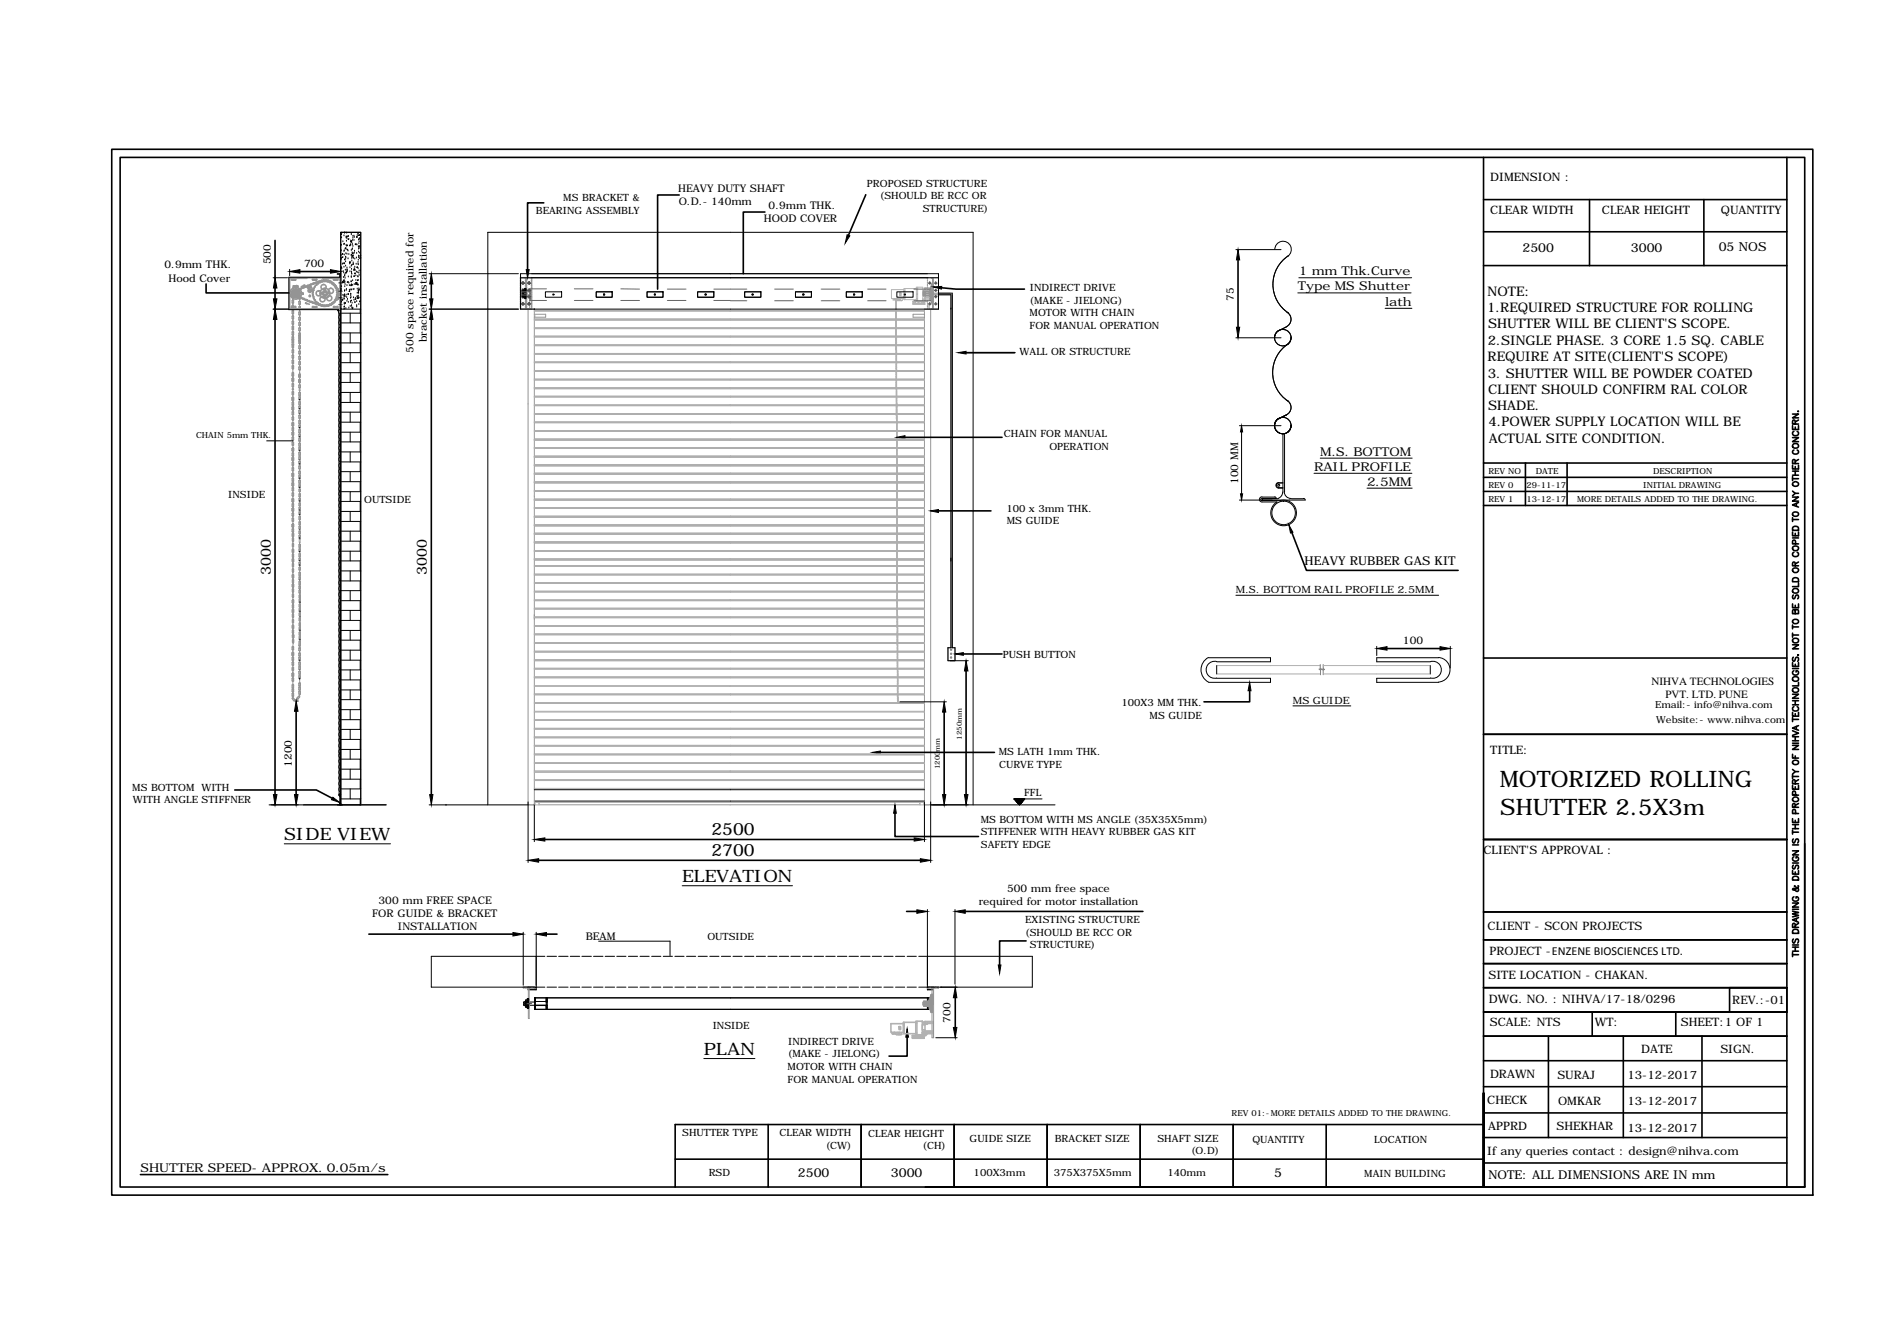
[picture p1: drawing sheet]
<svg xmlns="http://www.w3.org/2000/svg" width="297mm" height="210mm" viewBox="0 0 297 210" stroke-linecap="round" stroke-linejoin="round" font-family="sans-serif">
<defs><g id="words">
<g font-size="3.6">
<text x="234.8" y="123.2">MOTORIZED ROLLING</text>
<text x="234.9" y="127.6">SHUTTER 2.5X3m</text>
</g>
<g font-size="2.7">
<text x="44.5" y="131.5">SIDE VIEW</text>
<text x="111.4" y="130.7">2500</text>
<text x="111.4" y="134">2700</text>
<text x="106.8" y="138.1">ELEVATION</text>
<text x="110.2" y="165.1">PLAN</text>
</g>
<g font-size="2.2">
<text x="42.4" y="90" transform="rotate(-90 42.4 90)">3000</text>
<text x="66.8" y="90" transform="rotate(-90 66.8 90)">3000</text>
</g>
<g font-size="2.1">
<text x="232.9" y="46.3">NOTE:</text>
<text x="232.8" y="48.9">1.REQUIRED STRUCTURE FOR ROLLING</text>
<text x="233" y="53.9">2.SINGLE PHASE. 3 CORE 1.5 SQ. CABLE</text>
<text x="233" y="51.4">SHUTTER WILL BE CLIENT'S SCOPE.</text>
<text x="232.9" y="56.5">REQUIRE AT SITE(CLIENT'S SCOPE)</text>
<text x="233" y="59.1">3. SHUTTER WILL BE POWDER COATED</text>
<text x="233" y="61.6">CLIENT SHOULD CONFIRM RAL COLOR</text>
<text x="233" y="64.2">SHADE.</text>
<text x="233.1" y="66.7">4.POWER SUPPLY LOCATION WILL BE</text>
<text x="233.1" y="69.3">ACTUAL SITE CONDITION.</text>
</g>
<g font-size="1.9">
<text x="238.4" y="39.5">2500</text>
<text x="255.4" y="39.5">3000</text>
<text x="269.1" y="39.3">05 NOS</text>
<text x="203.2" y="45.5">Type MS Shutter</text>
<text x="203.4" y="43.1">1 mm Thk.Curve</text>
<text x="216.9" y="47.8">lath</text>
<text x="206.7" y="71.3">M.S. BOTTOM</text>
<text x="205.8" y="73.7">RAIL PROFILE</text>
<text x="214.1" y="76">2.5MM</text>
<text x="204.3" y="88.4">HEAVY RUBBER GAS KIT</text>
<text x="22" y="183.4">SHUTTER SPEED- APPROX. 0.05m/s</text>
<text x="124.9" y="184.2">2500</text>
<text x="139.5" y="184.2">3000</text>
<text x="199.5" y="184.2">5</text>
<text x="233.1" y="184.6">NOTE: ALL DIMENSIONS ARE IN mm</text>
</g>
<g font-size="1.8">
<text x="233.4" y="28.4">DIMENSION :</text>
<text x="233.4" y="33.5">CLEAR WIDTH</text>
<text x="250.8" y="33.5">CLEAR HEIGHT</text>
<text x="269.5" y="33.5">QUANTITY</text>
<text x="233.4" y="118">TITLE:</text>
<text x="232.3" y="133.6">CLIENT'S APPROVAL :</text>
<text x="232.9" y="145.5">CLIENT - SCON PROJECTS</text>
<text x="233.2" y="149.5">PROJECT -ENZENE BIOSCIENCES LTD.</text>
<text x="233.1" y="153.2">SITE LOCATION - CHAKAN.</text>
<text x="233.1" y="157">DWG. NO. : NIHVA/17-18/0296</text>
<text x="233.3" y="160.7">SCALE: NTS</text>
<text x="249.7" y="160.5">WT:</text>
<text x="263.2" y="160.7">SHEET:1 OF 1</text>
<text x="271.2" y="157.1">REV.:-01</text>
<text x="257" y="164.8">DATE</text>
<text x="269.4" y="164.8">SIGN.</text>
<text x="232.9" y="172.8">CHECK</text>
<text x="233.3" y="168.8">DRAWN</text>
<text x="243.9" y="168.9">SURAJ</text>
<text x="244" y="172.9">OMKAR</text>
<text x="254.8" y="169">13-12-2017</text>
<text x="254.8" y="173">13-12-2017</text>
<text x="233" y="176.8">APPRD</text>
<text x="243.7" y="176.9">SHEKHAR</text>
<text x="254.8" y="177.1">13-12-2017</text>
<text x="232.9" y="180.8">If any queries contact : design@nihva.com</text>
</g>
<g font-size="1.7">
<text x="106.2" y="30.1">HEAVY DUTY SHAFT</text>
<text x="106.3" y="32.1">O.D.- 140mm</text>
<text x="119.6" y="34.8">HOOD COVER</text>
<text x="120.4" y="32.8">0.9mm THK.</text>
<text x="25.8" y="42">0.9mm THK.</text>
<text x="42.4" y="41.4" transform="rotate(-90 42.4 41.4)">500</text>
<text x="47.6" y="41.8">700</text>
<text x="26.4" y="44.1">Hood Cover</text>
<text x="193.2" y="47.1" transform="rotate(-90 193.2 47.1)">75</text>
<text x="66.9" y="53.6" transform="rotate(-90 66.9 53.6)">bracket installation</text>
<text x="64.7" y="55.2" transform="rotate(-90 64.7 55.2)">500 space required for</text>
<text x="193.9" y="75.8" transform="rotate(-90 193.9 75.8)">100 MM</text>
<text x="219.7" y="100.8">100</text>
<text x="258.6" y="107.2">NIHVA TECHNOLOGIES</text>
<text x="260.8" y="109.2">PVT. LTD. PUNE</text>
<text x="45.7" y="120" transform="rotate(-90 45.7 120)">1200</text>
<text x="58.3" y="143.5">FOR GUIDE &amp; BRACKET</text>
<text x="59.3" y="141.4">300 mm FREE SPACE</text>
<text x="153.3" y="141.6">required for motor installation</text>
<text x="157.7" y="139.6">500 mm free space</text>
<text x="62.3" y="145.5">INSTALLATION</text>
<text x="91.7" y="147.1">BEAM</text>
<text x="148.9" y="160.1" transform="rotate(-90 148.9 160.1)">700</text>
</g>
<g font-size="1.6">
<text x="135.7" y="29.2">PROPOSED STRUCTURE</text>
<text x="83.9" y="33.5">BEARING ASSEMBLY</text>
<text x="88.2" y="31.5">MS BRACKET &amp;</text>
<text x="137.8" y="31.2">(SHOULD BE RCC OR</text>
<text x="144.5" y="33.2">STRUCTURE)</text>
<text x="161.2" y="47.5">(MAKE - JIELONG)</text>
<text x="161.3" y="45.6">INDIRECT DRIVE</text>
<text x="161.2" y="49.5">MOTOR WITH CHAIN</text>
<text x="161.2" y="51.5">FOR MANUAL OPERATION</text>
<text x="159.7" y="55.5">WALL OR STRUCTURE</text>
<text x="157.2" y="68.4">CHAIN FOR MANUAL</text>
<text x="164.3" y="70.4">OPERATION</text>
<text x="35.7" y="77.9">INSIDE</text>
<text x="57" y="78.7">OUTSIDE</text>
<text x="157.6" y="80.1">100 x 3mm THK.</text>
<text x="157.7" y="82.1">MS GUIDE</text>
<text x="193.5" y="92.8">M.S. BOTTOM RAIL PROFILE 2.5MM</text>
<text x="157" y="103">PUSH BUTTON</text>
<text x="175.6" y="110.6">100X3 MM THK.</text>
<text x="180" y="112.5">MS GUIDE</text>
<text x="202.5" y="110.2">MS GUIDE</text>
<text x="156.4" y="118.2">MS LATH 1mm THK.</text>
<text x="20.7" y="123.7">MS BOTTOM WITH</text>
<text x="20.8" y="125.7">WITH ANGLE STIFFNER</text>
<text x="156.4" y="120.2">CURVE TYPE</text>
<text x="160.4" y="124.7">FFL</text>
<text x="153.6" y="128.8">MS BOTTOM WITH MS ANGLE (35X35X5mm)</text>
<text x="153.6" y="130.8">STIFFENER WITH HEAVY RUBBER GAS KIT</text>
<text x="153.6" y="132.7">SAFETY EDGE</text>
<text x="110.8" y="147.1">OUTSIDE</text>
<text x="160.5" y="144.5">EXISTING STRUCTURE</text>
<text x="160.5" y="146.5">(SHOULD BE RCC OR</text>
<text x="161.3" y="148.5">STRUCTURE)</text>
<text x="111.6" y="161.1">INSIDE</text>
<text x="123.3" y="167.5">MOTOR WITH CHAIN</text>
<text x="123.4" y="165.5">(MAKE - JIELONG)</text>
<text x="123.4" y="163.5">INDIRECT DRIVE</text>
<text x="123.3" y="169.5">FOR MANUAL OPERATION</text>
<text x="106.8" y="177.9">SHUTTER TYPE</text>
<text x="122.1" y="177.9">CLEAR WIDTH</text>
<text x="129.3" y="179.8">(CW)</text>
<text x="135.9" y="178">CLEAR HEIGHT</text>
<text x="144.5" y="179.9">(CH)</text>
<text x="151.8" y="178.7">GUIDE SIZE</text>
<text x="165.2" y="178.7">BRACKET SIZE</text>
<text x="181.2" y="178.7">SHAFT SIZE</text>
<text x="196.1" y="178.9">QUANTITY</text>
<text x="215.2" y="178.9">LOCATION</text>
<text x="111" y="184.2">RSD</text>
<text x="152.5" y="184.1">100X3mm</text>
<text x="165" y="184.1">375X375X5mm</text>
<text x="182.8" y="184.1">140mm</text>
<text x="186.5" y="180.7">(O.D)</text>
<text x="213.6" y="184.3">MAIN BUILDING</text>
</g>
<g font-size="1.5">
<text x="259.2" y="110.9">Email:- info@nihva.com</text>
<text x="259.3" y="113.2">Website:- www.nihva.com</text>
</g>
<g font-size="1.3">
<text x="30.7" y="68.5">CHAIN 5mm THK.</text>
<text x="233.1" y="74.2">REV NO</text>
<text x="233.1" y="76.4">REV 0</text>
<text x="239" y="76.4">29-11-17</text>
<text x="240.5" y="74.2">DATE</text>
<text x="257.3" y="76.3">INITIAL DRAWING</text>
<text x="258.8" y="74.1">DESCRIPTION</text>
<text x="233.1" y="78.6">REV 1</text>
<text x="239" y="78.6">13-12-17</text>
<text x="246.9" y="78.5">MORE DETAILS ADDED TO THE DRAWING.</text>
<text x="192.8" y="174.8">REV 01:-MORE DETAILS ADDED TO THE DRAWING.</text>
</g>
<g font-size="1.1">
<text x="150.6" y="115.8" transform="rotate(-90 150.6 115.8)">1250mm</text>
<text x="147.2" y="120.4" transform="rotate(-90 147.2 120.4)">1200mm</text>
</g>
</g></defs>
<!-- layer: 0 -->
<g fill="none" stroke="#aeaeae" stroke-width=".16">
<path d="M83.7 59.5h61.1M83.7 59.4h61.1M83.7 58.1h61.1M83.7 58h61.1M83.7 56.8h61.1M83.7 56.6h61.1M83.7 55.5h61.1M83.7 55.3h61.1M83.7 54.1h61.1M83.7 54h61.1M83.7 52.7h61.1M83.7 52.6h61.1"/>
<path d="M83.7 51.4h61.1M83.7 51.3h61.1M83.7 50.1h61.1M83.7 50h61.1M83.7 48.7h61.1M83.7 48.6h61.1M82.7 63.3h.1M83.7 64.9h61.1M83.7 64.7h61.1M83.7 63.5h61.1M83.7 63.4h61.1M83.7 62.1h61.1"/>
<path d="M83.7 62h61.1M83.7 60.8h61.1M83.7 60.7h61.1M83.7 68.9h61.1M83.7 68.7h61.1M83.7 67.5h61.1M83.7 67.4h61.1M83.7 66.2h61.1M83.7 66h61.1M83.7 70.2h61.1M83.7 70.1h61.1M83.7 71.5h61.1"/>
<path d="M83.7 71.4h61.1M83.7 72.9h61.1M83.7 72.8h61.1M83.7 74.2h61.1M83.7 74.1h61.1M83.7 75.6h61.1M83.7 75.4h61.1M83.7 76.9h61.1M83.7 76.8h61.1M83.7 78.3h61.1M83.7 78.1h61.1M83.7 79.6h61.1"/>
<path d="M83.7 79.5h61.1M83.7 80.9h61.1M83.7 80.8h61.1M83.7 82.3h61.1M83.7 82.2h61.1M83.7 83.6h61.1M83.7 83.5h61.1M83.7 85h61.1M83.7 84.8h61.1M83.7 86.3h61.1M83.7 86.2h61.1M83.7 87.6h61.1"/>
<path d="M83.7 87.5h61.1M83.7 99.4h61.1M83.7 99.2h61.1M83.7 98h61.1M83.7 97.9h61.1M83.7 96.7h61.1M83.7 96.6h61.1M83.7 95.3h61.1M83.7 95.2h61.1M83.7 94h61.1M83.7 93.9h61.1M83.7 92.7h61.1"/>
<path d="M83.7 92.5h61.1M83.7 91.3h61.1M83.7 91.2h61.1M83.7 90h61.1M83.7 89.9h61.1M83.7 88.6h61.1M83.7 88.5h61.1M83.7 119.5h61.1M83.7 119.4h61.1M83.7 118.2h61.1M83.7 118h61.1M83.7 116.8h61.1"/>
<path d="M83.7 116.7h61.1M83.7 115.5h61.1M83.7 115.4h61.1M83.7 114.1h61.1M83.7 114h61.1M83.7 112.8h61.1M83.7 112.6h61.1M83.7 111.5h61.1M83.7 111.3h61.1M83.7 110.1h61.1M83.7 110h61.1M83.7 108.8h61.1"/>
<path d="M83.7 108.6h61.1M83.7 107.4h61.1M83.7 107.3h61.1M83.7 106.1h61.1M83.7 106h61.1M83.7 104.7h61.1M83.7 104.6h61.1M83.7 103.4h61.1M83.7 103.3h61.1M83.7 102.1h61.1M83.7 101.9h61.1M83.7 100.7h61.1"/>
<path d="M83.7 100.6h61.1M190.5 105.5h16.3M190.5 104.2h16.2M207.2 105.5h16.8M207.2 104.2h16.8M83.7 123.4h61.1M83.7 122.2h61.1M83.7 122h61.1M83.7 120.9h61.1M83.7 120.7h61.1"/>
</g>
<g fill="none" stroke="#959595" stroke-width=".16">
<path d="M45.9 59.7v.3M46.9 59.9v.3M81.5 48.4h2.2v77.5h-1v-77.5M83.7 49.2h1.7v.5h-1.7M83.8 49.4v.1M144.6 46.2l.1 .1M144.7 45.6h.1M144.7 45.8h.1M144.7 46.1h.1M144.7 45.6h.8M144.7 45.6v.8h.8M144.7 45.6l-.1 .6"/>
<path d="M144.7 45.9h.8M144.8 49.2h-1.8v.5h1.8M144.8 45.8h.1M144.8 46.1h.1M144.8 46.1v.1h.7M145.2 43.8v.2M145.2 44.2v.2M145.2 44.5v.2M145.2 44.9v.1M145.2 47.1v.2M145.2 47.4v.3M145.2 47.8v.2"/>
<path d="M145.2 48.2v.2M145.5 43.5h-.3v.1M145.5 45.7h-.7v.1M145.6 45.4v1M145.6 45.4h.1M145.6 46.4h.1M145.6 43.5h.2M145.7 48.4v77.5h-.9M145.8 48.4h-1v77.6h.9M145.8 44.8l-.1 .2v1.9l.1 .1M145.8 44.7h.1v2.5h-.1zM145.9 44.6h.1"/>
<path d="M145.9 47.3h.1M145.9 47.2v.2h.1M146 44.5h.1M146 47.4h.1M146 48.3l-.1 .1h.3M146 43.5v4.9M146 44.5h-.1v.2M146 46.7h.1M146 45.1h.1M146 45.3h.1M146 45.4v1.1M146.1 43.5v4.9"/>
<path d="M146.1 45.7h-1.6v.5h1.6M146.1 43.5v.2M146.1 43.8v.3M146.1 44.2v.2M146.1 44.5v.3M146.1 44.9v.3M146.1 45.3v.2M146.1 45.6v.3M146.1 46v.2M146.1 46.4v.2M146.1 46.7v.2M146.1 47.1v.2"/>
<path d="M146.1 47.5v.2M146.1 47.8v.2M146.1 48.2v.2M146.2 43.5h-.3l.1 .1M146.3 48.4h.3M146.3 43.5h.3M146.7 43.5h.3v.2M147 48.2v.2h-.3M147 43.8v.3M147 44.2v.2M147 44.5v.3M147 44.9v.3"/>
<path d="M147 45.3v.2M147 45.6v.3M147 46v.2M147 46.4v.2M147 46.7v.2M147 47.1v.2M147 47.5v.2M147 47.8v.2M45.9 109.1l-.1 .1M82.7 126h1M81.9 154.5h1.8v.1h-1.8zM82.7 154.6v4.8h.2v-4.8"/>
<path d="M145.2 154.5h1.8v.2h-1.8zM145.9 154.7v7.7h.3v-7.7M146.1 154.7v2.7M146.1 159.8v2.6"/>
<circle cx="145.6" cy="44.3" r=".15"/>
<circle cx="145.6" cy="47.6" r=".15"/>
<circle cx="146.5" cy="44.3" r=".15"/>
<circle cx="146.5" cy="47.6" r=".15"/>
<circle cx="146.5" cy="46.4" r=".15"/>
<circle cx="146.5" cy="45.4" r=".15"/>
</g>
<path d="M82.9 47v1.4h-1.4M145.5 47.8v.6h1.5" fill="none" stroke="#929292" stroke-width=".16"/>
<g fill="none" stroke="#696969" stroke-width=".16">
<path d="M82.9 46.4h.2M82.9 45.7h-1.2v.5h1.2M83.1 45.2v1.8M85.6 45.2h-2.7v1.8h2.7M89.9 45.2h3M89.9 47h3M97.2 45.2l2.9 .1M97.2 47h2.9M104.5 45.3h2.9M104.5 47h2.9M111.8 45.3h5.1M111.8 47h2.6"/>
<path d="M114.4 47.1h2.5M121.3 45.3h2.9M121.3 47.1h2.9M128.6 45.3h2.9M128.6 47.1h2.9M135.9 45.3h2.8M135.9 47.1h2.8M143.1 45.3h2.6M143.1 47.1h2.6M145.6 45.2v1.8M145.7 45.2v1.8"/>
</g>
<path d="M83.1 45.8l-.2 .1" fill="none" stroke="#7c7c7c" stroke-width=".16"/>
<g fill="none" stroke="#000" stroke-width=".16">
<path d="M53.4 36.4h3.1v89.6h-3.1zM53.4 38.3v.1M53.4 36.7l.1-.1zM53.4 39.2h.1M53.5 37.2h.1M53.5 36.5h.1M53.7 39.7v.1h-.1zM53.7 37.8h.1M53.8 38.3h.1M53.9 36.9h.1M53.9 39.4h.1M53.9 39.2h.1"/>
<path d="M53.9 39.9h.1M53.9 36.5h.1M53.9 38.2h.1M54 36.4h.1M54 38.9l.2-.1-.1 .1zM54.2 39.7h.1M54.2 38.4h.1M54.2 39.1h.1M54.2 37.1h.1M54.2 37.3h.1M54.2 37.8h.1M54.2 38.5h.1"/>
<path d="M54.3 36.5h.1M54.3 37.3h.1M54.3 39.8h.1M54.4 38.5h.1M54.4 39.2h.1M54.4 37l.1-.1v.1zM54.5 39.3h.1M54.5 37.4h.1v.1zM54.6 39.8h.1M54.8 38.4v.1l-.1-.1zM54.9 38.3h.1M54.9 37.7h.1"/>
<path d="M54.9 38.4h.1M55 36.5h.1M55 36.7h.1M55 39.2h.1M55 37.7v.2l-.1-.1zM55 39.8l.1 .1h-.1zM55.1 38h.1M55.1 39.6h.1M55.1 39.1h.1M55.2 38.3h.1M55.2 38.9h.1M55.2 39.6h.1v.1z"/>
<path d="M55.2 37.6h.1M55.3 37h.1M55.3 37.3h.1M55.3 38.6h.1M55.4 37h.1M55.4 37.6h.1M55.5 37.2h.1M55.5 39.6h.1M55.5 39.3h.1M55.6 38.3h.1M55.6 38.2h.2zM55.9 39.7h.1"/>
<path d="M55.9 38.4h.1M55.9 37v.1h-.1zM55.9 36.9h.1M56 36.6h.1M56.1 36.8l.2-.1-.1 .2zM56.1 39.5h.1M56.1 37.5h.1M56.1 36.5h.1M56.1 39h.1M56.2 38.1h.1M56.2 38.8h.1M56.2 38.5l-.1 .1z"/>
<path d="M56.2 36.9h.1M56.2 37.5h.1M56.2 37.8h.1M56.3 37.3h.1M56.3 39.6h.1M56.3 38.6h.1M56.4 38.9h.1M56.4 39.9l.1 .1h-.1zM193.5 39.1h7.1M199.6 39.1a1.29 1.29 0 0 1 1.9-1.2 1.29 1.29 0 0 1 .2 2.2M42.8 48.4h9.9M42.8 43.5h2.2"/>
<path d="M45.4 42.2v.9M52.8 42.9h.4v.5h-8v5.1h7.8l-.1 .1h.2M52.8 42.8h.6M53.4 48.4h3.1M53.4 42.2v.9M53.4 55.2h3.1M53.4 45.4v.1M53.4 41.9l.1-.1v.2h-.1M53.4 45.2v.1M53.4 49h3.1M53.4 50.5h3.1M53.4 52.1h3.1"/>
<path d="M53.4 53.7h3.1M53.4 56.8h3.1M53.4 58.3h3.1M53.4 59.9h3.1M53.4 40h.1M53.4 40.7h.1M53.4 48.4h.1M53.5 44.9h.1M53.5 40.5h.1M53.5 47.3h.1M53.5 46.9h.1l.1 .1zM53.6 40.3l.1-.1z"/>
<path d="M53.6 41.4h.1M53.6 44.3h.1M53.7 46.2h.1M53.7 46.9h.1M53.7 41.3h.1M53.7 42.5h.1M53.7 44l.1 .2h-.2zM53.8 43.4h.1M53.8 43.9l.1-.1zM53.8 42.7h.1M53.8 48.4l.1-.1v.1M53.9 48.1h.1"/>
<path d="M53.9 46.3h.1M53.9 41.8h.1M53.9 44.3h.1M53.9 46.7h.1M53.9 41.2v-.1v.2zM53.9 46.4l.1-.2v.2zM53.9 46.8h.1M53.9 47.5h.1M53.9 47.6h.1M53.9 45.5h.1M53.9 46.1h.1M53.9 40.7h.1"/>
<path d="M53.9 43.1h.1M53.9 45.6h.1M53.9 48h.1M54 44.2h.1M54 44.9h.1M54 44.1h.1M54 43.3h.1M54 47.5l.1-.1v.1zM54 42.9h.1M54 43.6h.1M54 44.5h.1M54.1 42.3h.1"/>
<path d="M54.1 41h.1M54.1 41.7h.1M54.1 40.6h.1M54.1 40.3h.1M54.2 40.3h.1M54.2 48.3h.1M54.2 45.5h.1M54.2 46.2h.1M54.2 42.6v.1h-.1zM54.2 45.3h.1M54.2 42.5l.2-.1-.1 .1zM54.3 42.7h.1"/>
<path d="M54.3 46.6h.1M54.3 42h.1M54.3 42.2h.1M54.3 44.7h.1M54.3 47.2h.1M54.4 42.3h.1M54.4 44.2l.1-.1v.1zM54.4 46.9h.1M54.5 46h.1l-.1 .1zM54.5 40.5h.1M54.5 43.3h.1M54.5 47.3h.1"/>
<path d="M54.6 48.2h.1M54.6 44.3h.1M54.7 44.7h.1M54.7 45.4h.1M54.7 41h.1v.1zM54.8 41.3h.1M54.8 45.5l-.1 .1zM54.8 41.9h.1M54.8 42.5h.1M54.8 48h.1M54.8 41.2h.1M54.8 49v1.5"/>
<path d="M54.8 52.1v1.6M54.8 55.2v1.6M54.8 58.3v1.6M54.9 46.7h.1M54.9 47.3h.1M54.9 45.4h.1M54.9 46.1h.1M54.9 46.3h.1M54.9 47.1l.1-.1v.1zM54.9 44.6h.1v.1zM55 44.1h.1M55 44.7h.1"/>
<path d="M55 46.6h.1M55 43.4h.1M55 43.3h.1M55 41.7h.1M55 42.2h.1M55 42.8h.1M55 42.6h.1M55 44.6h.1M55 45.4h.1M55 47.8h.1M55.1 40.9h.1M55.1 41.5h.1"/>
<path d="M55.1 48.1h.1M55.1 40.5h.1M55.1 42.9h.1M55.1 40.2h.1M55.1 47.5h.1M55.1 40.3h.1M55.1 40l.2-.1v.2zM55.1 48.2h.2l-.1 .1zM55.2 48.3h.1M55.2 43.9h.1M55.2 44.7h.1M55.2 41.4l.1-.1z"/>
<path d="M55.3 41.1h.1M55.3 45.3h.1M55.3 40.4h.1M55.3 46.6h.1M55.4 42.2l.2-.1v.2zM55.4 43.2h.1zM55.4 45.3h.1M55.4 42.3h.1M55.4 47h.1M55.5 42.1h.1M55.5 44.5h.1M55.6 41.8h.1"/>
<path d="M55.6 40.6h.1M55.6 47.4h.1M55.6 42.7v.1h-.1zM55.6 46.8h.1zM55.6 46.7h.1M55.7 44.4h.1M55.7 43.2h.1M55.7 43.9h.1M55.8 41.4h.1M55.8 44.3l.1-.1v.1zM55.8 40.4h.1M55.8 42.6h.1"/>
<path d="M55.8 44.3l.1 .2h-.2zM55.9 47.2h.1M55.9 47.8h.1M55.9 48h.1M55.9 41.8h.1v.1zM55.9 46.5h.1M55.9 45.3h.1M55.9 45.9h.1M55.9 44.5h.1M55.9 46.4h.1M56 43.9h.1M56 44.6h.1"/>
<path d="M56 42.7h.1M56 43.3h.1M56.1 41.4h.1M56.1 42h.1M56.1 41.1h.1M56.1 43.3h.1M56.1 45.4l.1-.1v.2zM56.1 46.5v.2h-.2zM56.1 40.7h.1M56.1 46.6h.1M56.1 44.6h.1M56.1 43.9h.1"/>
<path d="M56.1 46.4h.1M56.1 40.1h.1M56.1 45.9h.1M56.1 45.6v.2zM56.2 40.3h.1M56.2 42.8h.1M56.2 45.2h.1M56.2 47.7h.1M56.2 42.4h.1M56.2 43.1h.1M56.3 45.4h.1M56.3 40.4l.2-.1-.1 .2z"/>
<path d="M56.4 47.3h.1M56.4 46.7h.1M56.4 47.1v.1h-.1zM56.4 48.4v.6M56.4 50.5v1.6M56.4 53.7v1.5M56.4 56.8v1.5M56.4 59.9v1.5M56.4 43.8h.1M56.4 42.4h.1M67.2 48.4h14M67.2 42.8h14"/>
<path d="M81.5 42.8h65.5v5.6h-65.5zM81.5 43.5h65.5M83.7 48.5h.1M85.4 45.7h2.5v.8h-2.5zM86.6 46h.1v.2h-.1zM93.4 45.7h2.5v.8h-2.5zM94.5 46h.2v.2h-.2zM101.3 45.7h2.5v.8h-2.5zM102.5 46h.1v.2h-.1zM109.2 45.7h2.6v.8h-2.6zM110.4 46h.1v.2h-.1zM116.6 45.7h2.5v.8h-2.5z"/>
<path d="M117.8 46h.1v.2h-.1zM124.6 45.7h2.5v.8h-2.5zM125.7 46h.2v.2h-.2zM132.5 45.7h2.5v.8h-2.5zM133.7 46h.1v.2h-.1zM140.4 45.7h2.6v.8h-2.6zM141.6 46h.1v.2h-.1zM145.5 45.7h.5M147 46.1h1.9v55.3h-.5v2h3.2M147 45.9h2.1v55.5h.4v2M148.9 48.4h.1M151.2 55.2h7.7"/>
<path d="M193.5 52.9h7.1M199.6 52.9a1.29 1.29 0 0 1 1.9-1.2 1.29 1.29 0 0 1 0 2.3M199.6 52.9a1.29 1.29 0 0 1 1.9-1.2 1.29 1.29 0 0 1 .1 2.2M199.6 52.8h.1M200.2 51.8a1.29 1.29 0 0 0 0 2.2 1.29 1.29 0 0 0 2-1.1M201.4 51.1l-1.2 .7 1.2-.6M201.5 48.8a1.29 1.29 0 0 1 .7 1.2 1.29 1.29 0 0 1-.8 1.1 1.29 1.29 0 0 0 .2-2.2M201.7 53.8a5.4 5.4 0 0 0 0 9M201.7 40a5.4 5.4 0 0 0 0 9M202.2 52.9h.1M203.2 45.8h17.8M203.4 43.5h17.6"/>
<path d="M216.9 48.3h4.2M41.8 69h4.1M46.9 62.7h.1M46.9 64.1h.1M46.9 67.1h.1M46.9 68.5h.1M46.9 70.6h.1M46.9 72.7h.1M46.9 75h.1M46.9 76.4h.1M46.9 78.5h.1M46.9 80h.1"/>
<path d="M46.9 64.8h.1M46.9 72v.1M53.4 61.4h3.1M53.4 63h3.1M53.4 64.5h3.1M53.4 66.1h3.1M53.4 67.6h3.1M53.4 69.2h3.1M53.4 70.7h3.1M53.4 72.3h3.1M53.4 73.8h3.1M53.4 75.4h3.1"/>
<path d="M53.4 77h3.1M53.4 78.5h3.1M54.8 61.4v1.6M54.8 64.5v1.6M54.8 67.6v1.6M54.8 70.7v1.6M54.8 73.8v1.6M54.8 77v1.5M56.4 63v1.5M56.4 66.1v1.5M56.4 69.2v1.5M56.4 72.3v1.5"/>
<path d="M56.4 75.4v1.6M56.4 78.5v1.6M194.1 78.3h10.3M194.1 66.6h6.5M194.4 67.6v9.7M197.6 77.8a.4 .4 0 0 0-.4 .4 .4 .4 0 0 0 .4 .4h2.3a2.01 2.01 0 0 0 0 3.4 2.01 2.01 0 0 0 3.1-1.4 2.01 2.01 0 0 0-2.5-2.3M197.6 78l-.2 .2 .2 .2h2.9M197.6 77.8h2M197.9 78l-.2 .3M197.9 78.1h2.3M199.6 66.6a1.29 1.29 0 0 1 1.9-1.1 1.29 1.29 0 0 1 0 2.2M199.6 66.6a1.29 1.29 0 0 1 1.9-1.1 1.29 1.29 0 0 1 .1 2.2"/>
<path d="M199.6 66.6h.1M199.6 77.8l.2 .2h-2.2M200.2 65.6l1.2-.7-1.2 .6a1.29 1.29 0 0 0 0 2.2 1.29 1.29 0 0 0 2-1.1M200.2 75.5a.44 .44 0 0 0-.4 .5 .44 .44 0 0 0 .4 .4M200.2 75.6a.36 .36 0 0 0-.3 .4 .36 .36 0 0 0 .3 .3M200.3 75.6h.6M200.3 76.4h.6M200.3 76.3h.6M200.8 77a1.04 1.04 0 0 1-.7 1M200.9 67.9v9.1M201.1 77a1.04 1.04 0 0 0 1 1M201.1 68v9"/>
<path d="M201.2 67.9l-.1 .1M201.5 62.6a1.29 1.29 0 0 1 .7 1.2 1.29 1.29 0 0 1-.8 1.1 1.29 1.29 0 0 0 .2-2.2M202.2 78.1h1.9M202.2 66.6h.1M204.1 78l.2 .1 .1 .2M205.8 74.1h15.3M206.7 71.7h14.4M214.1 76.4h7M46.9 80.6h.1M46.9 84.3h.1M46.9 86.4h.1M46.9 87.9h.1"/>
<path d="M46.9 88.6h.1M46.9 82.9h.1M46.9 90.8h.1M46.9 92.2v.1M47 94.4h.1M47 95.8h.1M47 98.8h.1M47 96.5h.1M53.4 80.1h3.1M53.4 81.6h3.1M53.4 83.1h3.1M53.4 84.7h3.1"/>
<path d="M53.4 86.3h3.1M53.4 87.8h3.1M53.4 89.4h3.1M53.4 90.9h3.1M53.4 92.5h3.1M53.4 94h3.1M53.4 95.5h3.1M53.4 97.1h3.1M53.4 98.7h3.1M54.8 80.1v1.5M54.8 83.1v1.6M54.8 86.3v1.5"/>
<path d="M54.8 89.4v1.5M54.8 92.5v1.5M54.8 95.5v1.6M54.8 98.7v1.5M56.4 81.6v1.5M56.4 84.7v1.6M56.4 87.8v1.6M56.4 90.9v1.6M56.4 94v1.5M56.4 97.1v1.6M148.9 87.5h.1M193.5 93.2h31.8"/>
<path d="M46.5 109.7h.2M46.9 101.5h.1M46.9 103.5h.1M46.9 106.3h.1M46.9 104.9h.1M47 100.2h.1M53.4 100.2h3.1M53.4 101.8h3.1M53.4 103.3h3.1M53.4 104.9h3.1M53.4 106.4h3.1M53.4 108h3.1"/>
<path d="M53.4 109.5h3.1M53.4 111.1h3.1M53.4 112.6h3.1M53.4 114.2h3.1M53.4 115.7h3.1M53.4 117.3h3.1M53.4 118.8h3.1M54.8 101.8v1.5M54.8 104.9v1.5M54.8 108v1.5M54.8 111.1v1.5M54.8 114.2v1.5"/>
<path d="M54.8 117.3v1.5M56.4 100.2v1.6M56.4 103.3v1.6M56.4 106.4v1.6M56.4 109.5v1.6M56.4 112.6v1.6M56.4 115.7v1.6M56.4 118.8v1.6M140.9 109.9h7.3M189.2 102.9a2.18 2.18 0 0 0 0 3.9M189.2 103h9.7v.6h-8.4M190.5 106.2h8.4v.6h-9.7"/>
<path d="M190.5 104.2v1.3M190.5 103.5a1.33 1.33 0 0 0-1.6 1.3 1.33 1.33 0 0 0 1.6 1.3M202.5 110.5h9M215.6 101.2v1.4M224 106.2h-8.4v.6h9.7M224 104.2v1.3M224 103.6a1.33 1.33 0 0 1 1.7 1.2 1.33 1.33 0 0 1-1.7 1.3M225.3 102.9a1.93 1.93 0 0 1 1.7 1.9 1.93 1.93 0 0 1-1.7 2M225.3 103h-9.7v.6h8.4M227.1 101.2v3.4M42.1 126h18.4M44.5 132.1h16.6"/>
<path d="M53.2 124.7v1.3M53.2 125.6v.3l-.4 .1M53.3 124.7v1.3M53.3 125.9l.3 .1M53.3 124.5v-.2h-.2l.1 .4M53.4 125.1h3.1M53.4 120.4h3.1M53.4 122h3.1M53.4 123.5h3.1M54.8 120.4v1.6M54.8 123.5v1.6M56.4 122v1.5"/>
<path d="M56.4 125.1v.9M67.2 126h15.5M76.4 126v-89.6h76v89.6M82.7 125.5v9.5M83.7 125.9v5.8M83.7 125.4h61.1M83.7 123.6h61.1M106.8 138.6h17.3M144.8 125.6v6.1M145.7 126h19.5M145.7 125.5v9.5M158.8 125.1h.1"/>
<path d="M158.8 125.1l.9 .9 .8-.9h-.1M158.8 125.1h4.4M158.9 125.1h-.1zM158.9 125.1v.1M158.9 125.2l.2-.1-.1 .2 .1-.2-.1 .2M159 125.1l-.1 .1M159.1 125.1v.2l.1-.2-.1 .3 .1-.3-.1 .3M159.1 125.4l.2-.3-.2 .3M159.1 125.5l.2-.4-.2 .4M159.2 125.5l.1-.4-.1 .4M159.2 125.1l-.1 .3M159.2 125.6l.2-.5-.2 .5"/>
<path d="M159.3 125.1l-.1 .4zM159.3 125.6l.2-.5-.2 .5M159.4 125.1l-.2 .4M159.4 125.7l.1-.6-.1 .6 .2-.6-.2 .6M159.4 125.1l-.1 .5zM159.5 125.1l-.1 .5M159.5 125.9l.3-.8-.3 .8M159.6 125.9l.2-.8-.2 .8M159.6 125.1l-.1 .7 .2-.7-.2 .7M159.6 126l.3-.9-.3 .9M159.7 125.1l-.2 .8M159.8 125.1l-.2 .8z"/>
<path d="M159.9 125.1l-.2 .9 .2-.9-.2 .9 .2-.9-.2 .8 .2-.8-.2 .8 .3-.8-.2 .7M159.9 125.6l.2-.5-.3 .7M159.9 125.6l.2-.5-.2 .5M160 125.6l.2-.5-.2 .5M160 125.1l-.2 .7M160 125.5l.2-.4-.2 .5M160.1 125.5l.1-.4-.1 .4M160.1 125.1l-.1 .5M160.2 125.3l.1-.2-.1 .2M160.2 125.1l-.1 .4M160.3 125.2l.1-.1-.2 .2M160.4 125.1v.1"/>
<path d="M81.9 145.9v8.3M83.7 154.5v.1M83.7 156.5l.1-.2-.1 .2M83.7 156.6l.1-.1-.1 .1M83.7 157.4v.1M83.7 157.9l.1-.1-.1 .1M83.7 156.2h61.8v1.8h-61.8zM83.7 157.4h1.8M83.7 156.8l.1-.1-.1 .1M83.7 158h.1M83.8 156.2l-.1 .1 .1-.1v1.8M83.8 157.4l-.1 .1 .1-.1"/>
<path d="M83.8 156.8h.1M83.8 157.6l-.1 .1M83.8 156.2l-.1 .1M83.8 156.3l-.1 .1M83.8 156.4l-.1 .1M83.8 156.4l-.1 .2M83.8 156.5l-.1 .2M83.8 156.6l-.1 .2h1.8l.2-.2M83.8 156.7v.1M83.8 157.4l-.1 .2M83.8 157.5l-.1 .1M83.8 157.6l-.1 .2"/>
<path d="M83.8 157.7l-.1 .2M83.8 157.8l-.1 .1M83.8 157.9l-.1 .1M83.8 156.8h-1.8v.6h3.7l-.2 .1M84 154.6h-1.1v.3h1.1M84 145.9v9h-1.3v-.4M85.3 149.7h-17.8v4.8h17.8M85.5 156.7l.2-.2-.2 .2M85.5 157.4h.1M85.5 157.6l.2-.2-.2 .2M85.5 156.2v1.8l.2-.1M85.6 156.2l-.1 .1"/>
<path d="M85.6 156.2l-.1 .1 .2-.1v1.8M85.7 156.4l-.2 .1M85.7 156.8h-.2h.2M85.7 157.6l-.2 .1M85.7 157.8l-.2 .1M85.7 157.9l-.1 .1 .1-.1M85.7 154.5h1.4M85.7 156.2l-.2 .2M85.7 156.3l-.2 .1M85.7 156.5l-.2 .1M85.7 156.7l-.2 .1M85.7 156.8h-.1"/>
<path d="M85.7 157.4l-.2 .1M85.7 157.5l-.2 .1M85.7 157.7l-.2 .1M85.7 157.7l-.2 .2M85.7 149.7h1.4M87.5 154.5h1.5M87.5 149.7h1.5M89.3 154.5h1.5M89.3 149.7h1.5M91.1 154.5h1.5M91.1 149.7h1.5M92.9 154.5h1.5"/>
<path d="M92.9 149.7h1.5M93.7 147.3h11.2v2.3M94.8 154.5h1.4M94.8 149.7h1.4M96.6 154.5h1.4M96.6 149.7h1.4M98.4 154.5h1.4M98.4 149.7h1.4M100.2 154.5h1.5M100.2 149.7h1.5M102 154.5h1.5M102 149.7h1.5"/>
<path d="M103.9 154.5h1.4M103.9 149.7h1.4M105.7 154.5h1.4M105.7 149.7h1.4M107.5 154.5h1.4M107.5 149.7h1.4M109.3 154.5h1.5M109.3 149.7h1.5M111.1 154.5h1.5M111.1 149.7h1.5M113 154.5h1.4M113 149.7h1.4"/>
<path d="M114.8 154.5h1.4M114.8 149.7h1.4M116.6 154.5h1.4M116.6 149.7h1.4M118.4 154.5h1.5M118.4 149.7h1.5M120.2 154.5h1.5M120.2 149.7h1.5M122 154.5h1.5M122 149.7h1.5M123.8 154.5h1.5M123.8 149.7h1.5"/>
<path d="M125.7 154.5h1.4M125.7 149.7h1.4M127.5 154.5h1.5M127.5 149.7h1.5M129.3 154.5h1.5M129.3 149.7h1.5M131.1 154.5h1.5M131.1 149.7h1.5M132.9 154.5h1.5M132.9 149.7h1.5M134.8 154.5h1.4M134.8 149.7h1.4"/>
<path d="M136.6 154.5h1.4M136.6 149.7h1.4M138.4 154.5h1.4M138.4 149.7h1.4M140.2 154.5h1.5M140.2 149.7h1.5M142 154.5h1.5M142 149.7h1.5M143.9 149.7h17.7v4.8h-17.7M145.2 142.4v12.5h.9v-.4M145.2 156.2v.5M145.2 157.5v.5"/>
<path d="M145.2 154.6h.8v.3h-.8M145.3 156.2v.5M145.3 157.5v.5M145.5 156.2h-61.8v.1M149.5 142.4v11.7M110.2 165.7h8M146.5 162.4h3.4"/>
<circle cx="200.2" cy="76" r=".15"/>
<circle cx="201" cy="80.3" r="1.84"/>
</g>
<g fill="none" stroke="#b2b2b2" stroke-width=".16">
<path d="M140.1 46.7v.2h-.3h.3v-.2M140.3 47h.1M140.3 47h1M140.3 47l.1 .1 .9-.1M140.4 46.9l-.1 .1M140.5 46.9h.1M140.7 46.7v.3M140.7 46.9h.1M140.9 45.8h.2v.5h-.2zM140.9 46.7v.3M141 45.9v.1zM141 46.2h.1"/>
<path d="M141.3 47h.1M141.5 45.3h-1.9v1.4h1.9M141.6 45.6h.1zM141.6 46.4h.1zM141.7 45.2v1.7M142.9 47.2h1.9M143 47.5l1.7 .1zM143.1 47.3v.2zM143.1 47.4l.1 .1zM143.2 47.5h.1zM143.3 47.3l.1 .2zM143.5 45h1v2.1h-1z"/>
<path d="M143.5 45.2h-2v1.7h2M143.6 45.3h.1M143.6 46v.1zM143.6 46.8v.1zM143.6 47.5h.1zM143.7 47.5h.1M143.7 45v2.1M143.8 47.4v.1zM143.8 47.4l.1 .1zM143.9 47.4v.1v-.1M143.9 47.5h.1zM144 47.5h.1z"/>
<path d="M144.4 47.3v.2v-.2M144.4 47.5h.1zM144.5 47.4v.1zM144.5 46.8h.1M144.5 46.3h.4M144.5 45.6h.4M144.5 46.9h.4M144.6 47.3v.2zM144.8 47.2v.4M144.8 47.7h.1M144.8 45.1v.2h.1M144.8 45.3h1.2"/>
<path d="M144.8 46.7h.1M144.8 45.1h.1M144.8 47h.1M144.8 47.2h-1.9v.4h1.9M144.8 46.5h.1M144.8 46.7v.1M144.8 45v.1M144.8 45.3h.1M144.9 47.1h.1M144.9 47.1l.1 .1M144.9 47.2h.1M144.9 47h.1"/>
<path d="M144.9 46.9h1.1M144.9 46.5h1.1M144.9 46.8h1.1M144.9 46.6h-.1v.2h.1M144.9 47h-.1v.7M145.3 46.9l-.3 .3M146 46.6h-1.2v.1M146 45.1h-1.2v.1M146 45h-1.1v2.2M146 45.3h-.7v.2h-.4M82.9 126h62.6M83.8 126v-.4h60.9v.4"/>
<path d="M84.4 126v-.4v.4M84.4 125.9h59.6M144 126v-.4h.1v.4"/>
<circle cx="141" cy="45.9" r=".02"/>
<circle cx="141" cy="46.2" r=".02"/>
<circle cx="141.6" cy="45.6" r=".02"/>
<circle cx="141.6" cy="46.4" r=".02"/>
<circle cx="143.5" cy="45.2" r=".02"/>
<circle cx="143.6" cy="46" r=".02"/>
<circle cx="143.6" cy="46.8" r=".02"/>
</g>
<!-- layer: Guides -->
<path d="M53.1 48.4v76M53.4 48.2v77.8" fill="none" stroke="#000" stroke-width=".16"/>
<!-- layer: strips -->
<g fill="none" stroke="#000" stroke-width=".16">
<path d="M53.2 48.4l-.2 .4 .2 .4M53.3 49.2l-.2 .4 .2 .5-.2 .3v.3l.2 .3M53.3 56.4l-.2 .4 .2 .5-.2 .4 .2 .5-.2 .4 .2 .5-.2 .4 .2 .4-.2 .5 .2 .4-.2 .5 .2 .4-.2 .3v.3l.2 .3M53.3 53.7l-.2 .5 .2 .4-.2 .5 .2 .4-.2 .3v.3l.2 .3M53.3 51.1l-.2 .4 .2 .5-.2 .4 .2 .5-.2 .2v.4l.2 .3M53.3 62.6l-.2 .5 .2 .4-.2 .4 .2 .5-.2 .3v.3l.2 .3M53.3 65.3l-.2 .4 .2 .5-.2 .4 .2 .5-.2 .2v.4l.2 .2M53.3 67.9l-.2 .4 .2 .5-.2 .4 .2 .5-.2 .4 .2 .5-.2 .2v.4l.2 .3M53.3 71.5l-.2 .4 .2 .5M53.3 72.4l-.2 .5 .2 .4-.2 .5 .2 .4-.2 .5 .2 .5-.2 .3v.3l.2 .3-.2 .4 .2 .5M53.3 76.8l-.2 .5 .2 .4-.2 .5 .2 .5-.2 .4 .2 .5-.2 .5 .2 .5-.2 .4 .2 .5M53.3 81.4l-.2 .5 .2 .5-.2 .4 .2 .5-.2 .5 .2 .4-.2 .5 .2 .4-.2 .5 .2 .5-.2 .5 .2 .4-.2 .5 .2 .5-.2 .4 .2 .5-.2 .4 .2 .5-.2 .5 .2 .4-.2 .5 .2 .5-.2 .4 .2 .5-.2 .5 .2 .5-.2 .4 .2 .4-.2 .5 .2 .5"/>
<path d="M53.3 95.4l-.2 .4 .2 .5-.2 .5 .2 .4-.2 .5 .2 .4-.2 .5 .2 .5-.2 .4 .2 .5-.2 .5 .2 .5-.2 .4 .2 .5-.2 .4 .2 .5-.2 .5 .2 .4-.2 .5 .2 .5-.2 .4 .2 .5-.2 .4 .2 .5-.2 .4 .2 .5-.2 .4 .2 .5-.2 .5 .2 .4M53.3 109.2l-.2 .4 .2 .5-.2 .4 .2 .5-.2 .4 .2 .4-.2 .5 .2 .4-.2 .3v.3l.2 .3M53.3 113.6l-.2 .5 .2 .4-.2 .5 .2 .4-.2 .4 .2 .5-.2 .4 .2 .5-.2 .3v.3l.2 .3M53.3 117.8l-.2 .5 .2 .4-.2 .4 .2 .5-.2 .3v.3l.2 .3M53.3 120.4l-.2 .5 .2 .4-.2 .5 .2 .4-.2 .5 .2 .4-.2 .3v.3l.2 .3"/>
</g>
<!-- layer: labeling -->
<g fill="none" stroke="#959595" stroke-width=".16">
<path d="M45.7 46.2l.2-.1 .1 .1v.4l-.1 .1-.2-.1zM45.7 53.2l.2 .1M45.7 52.7l.2 .1M45.8 46.6l.1-.5v.1v.5M45.8 48.7l.1-.1v.1v.4zM45.8 50.7l.1-.5v.1v.5M45.8 52.7l.1-.8v.1v.8M45.8 52.8l.1 .8M45.8 54.4l.1-.5v.1v.4M45.8 57.3l.1 .4v-.4M45.8 53.2l.1 .1v-.1M45.8 53.1l.1-.1v.1"/>
<path d="M45.9 46.9l-.2 .1v.4l.2 .1M45.9 47.7l-.2 .1v.4l.2 .1M45.9 48.6h-.2v.5h.2M45.9 49.4l-.2 .1v.4l.2 .1M45.9 50.2l-.2 .1v.4l.2 .1M45.9 51l-.2 .1v.5h.2M45.9 51.9h-.2v.5l.2 .1M45.9 52.7l-.2 .1v.8h.2M45.9 53.5l-.2 .1v.8l.2 .1M45.9 54.7l-.2 .1v.4l.2 .1M45.9 55.5l-.2 .1v.4l.2 .1M45.9 56.3l-.2 .1v.5h.2"/>
<path d="M45.9 57.2l-.2 .1v.4l.2 .1M45.9 58.3l-.2 .1v.4l.2 .1M45.9 59.1l-.2 .1v.4l.2 .1M45.9 46.9v.1v.5l-.1-.1zM45.9 47.8v.5l-.1-.1zM45.9 49.4l-.1 .1 .1 .5M45.9 51.1v.5l-.1-.1zM45.9 54.7v.1v.4l-.1-.4M45.9 55.5l-.1 .1 .1 .5M45.9 56.3v.1v.5l-.1-.1zM45.9 58.3v.1v.5l-.1-.5M45.9 59.1v.1v.5l-.1-.1z"/>
<path d="M45.9 46.9l.1 .1v.4l-.1 .1M45.9 47.7l.1 .1v.4l-.1 .1M45.9 48.6h.1v.5h-.1M45.9 49.4l.1 .1v.4l-.1 .1M45.9 50.2l.1 .1v.4l-.1 .1M45.9 51l.1 .1v.5h-.1M45.9 51.9h.1v.5l-.1 .1M45.9 52.7l.1 .1v.8h-.1M45.9 53.5l.1 .1v.8l-.1 .1M45.9 54.7l.1 .1v.4l-.1 .1M45.9 55.5l.1 .1v.4l-.1 .1M45.9 56.3l.1 .1v.5h-.1"/>
<path d="M45.9 57.2l.1 .1v.4l-.1 .1M45.9 58.3l.1 .1v.4l-.1 .1M45.9 59.1l.1 .1v.4l-.1 .1M45.9 52.7v.8l-.1 .1M45.9 46.7v.2M45.9 47.5v.2M45.9 48.3v.3M45.9 49.1v.3M45.9 50v.2M45.9 50.8v.2M45.9 51.6v.3M45.9 52.5v.2"/>
<path d="M45.9 52.8v.2M45.9 53.3v.2M45.9 53.6v.2M45.9 54.5v.2M45.9 55.3v.2M45.9 56.1v.2M45.9 56.9v.3M45.9 57.8v.5M45.9 58.9v.2M45.9 59.7v.1M45.9 53l-.2 .1M45.9 53l.1 .1"/>
<path d="M45.9 53.8l-.2 .1M45.9 53.8l.1 .1M45.9 49.5v.4M45.9 55.6v.4M45.9 52.4v.1M46 53.2l-.1 .1M46 52.7l-.1 .1M46.8 53.4l.1 .1M46.8 52.6l.1 .1M46.8 50.5l.1-.1 .1 .1-.1 .5zM46.8 52.2h.2l-.1 .8zM46.8 51.4l.1-.1 .1 .1-.1 .4z"/>
<path d="M46.8 53.4l.1 .1 .1-.1M46.8 48.9l.1-.1 .1 .1-.1 .4zM46.8 48h.1h.1l-.1 .5zM46.8 54.1h.2l-.1 .5zM46.8 55.8h.1h.1l-.1 .5zM46.8 57l.1-.4h.1l-.1 .5M46.8 57.5l.1-.1 .1 .1-.1 .5zM46.8 58.6v.4M46.8 59.4h.1h.1l-.1 .5zM46.8 52.6h.2M46.9 45.9a.57 .57 0 0 0-.7-.6 .57 .57 0 0 0-.4 .8M46.9 49.6l-.1 .1v.4l.1 .1"/>
<path d="M46.9 51.2l-.1 .2v.3l.1 .2M46.9 52.9l-.1 .1v.7l.1 .1M46.9 54.9l-.1 .1v.4l.1 .1M46.9 47.9l-.1 .1v.4l.1 .2M46.9 47.1l.1 .1-.1 .5-.1-.1zM46.9 45.9v.4M46.9 46.9v.2M46.9 47.7v.2M46.9 48.6v.2M46.9 49.4v.2M46.9 50.2v.2M46.9 51v.2"/>
<path d="M46.9 51.9v.2M46.9 52.7v.2M46.9 53v.2M46.9 53.5v.2M46.9 53.8v.3M46.9 54.7v.2M46.9 55.5v.2M46.9 56.3v.2M46.9 57.2v.2M46.9 58v.5M46.9 59.1v.2M46.9 46.3l-.1 .1v.4l.1 .1"/>
<path d="M46.9 47.1l-.1 .1v.4l.1 .1M46.9 48.8l-.1 .1v.4l.1 .1M46.9 50.4l-.1 .1v.4l.1 .1M46.9 52.1l-.1 .1v.7l.1 .1M46.9 54.1h-.1v.5l.1 .1M46.9 55.7l-.1 .1v.4l.1 .1M46.9 56.5l-.1 .1v.4l.1 .2M46.9 57.4h-.1v.5l.1 .1M46.9 58.5l-.1 .1v.4l.1 .1M46.9 59.3l-.1 .1v.5h.1M46.9 46.3l.1 .1-.1 .5-.1-.1zM46.9 52.9l.1 .1-.1 .8-.1-.8"/>
<path d="M46.9 54.9l.1 .1-.1 .5-.1-.5M46.9 46.3l.1 .1v.4l-.1 .1M46.9 47.1l.1 .1v.4l-.1 .1M46.9 47.9l.1 .1v.4l-.1 .2M46.9 48.8l.1 .1v.4l-.1 .1M46.9 49.6l.1 .1v.4l-.1 .1M46.9 50.4l.1 .1v.4l-.1 .1M46.9 51.2l.1 .2v.3l-.1 .2M46.9 52.1l.1 .1v.7l-.1 .1M46.9 52.9l.1 .1v.7l-.1 .1M46.9 54.1h.1v.5l-.1 .1M46.9 54.9l.1 .1v.4l-.1 .1"/>
<path d="M46.9 55.7l.1 .1v.4l-.1 .1M46.9 56.5l.1 .1v.4l-.1 .2M46.9 57.4h.1v.5l-.1 .1M46.9 58.5l.1 .1v.4l-.1 .1M46.9 59.3l.1 .1v.5h-.1M46.9 58.5l.1 .1-.1 .5M46.9 52.4l-.1 .1M46.9 52.4l.1 .1M46.9 53.2l-.1 .1M46.9 53.2l.1 .1M46.9 53.3h.1M47 50.1l-.1-.5-.1 .1 .1 .5"/>
<path d="M47 52.6l-.1 .1M47 53.4l-.1 .1M45.7 60.1l.2-.1 .1 .1v.4l-.1 .1-.2-.1zM45.7 66.2l.2-.1 .1 .1v.4l-.1 .1-.2-.1zM45.7 75.6l.2-.1 .1 .1v.4l-.1 .1-.2-.1zM45.8 60.5l.1-.5v.5M45.8 62.7l.1-.5v.5M45.8 63l.1-.1v.1v.5zM45.8 63.8l.1-.1v.1v.4zM45.8 64.5l.1 .4v-.4M45.8 65.7l.1-.5v.5M45.8 67.4l.1-.5v.1v.4"/>
<path d="M45.8 68.1l.1-.5v.1v.5M45.8 68.5l.1 .4v-.4M45.8 69.3h.1v.4zM45.8 71.3l.1-.4v.1v.4M45.8 71.7v.4M45.8 74.9h.1v.5zM45.8 75.6h.1v.5zM45.8 60.9l.1-.1v.1M45.9 61.2l-.2 .1v.4l.2 .1M45.9 62.1l-.2 .1v.5l.2 .1M45.9 62.9l-.2 .1v.4l.2 .1M45.9 63.6l-.2 .1v.4l.2 .1"/>
<path d="M45.9 64.3l-.2 .2v.4l.2 .1M45.9 65.2l-.2 .1v.4l.2 .1M45.9 66.8l-.2 .2v.4l.2 .1M45.9 67.6l-.2 .1v.4l.2 .1M45.9 68.3l-.2 .2v.3l.2 .2M45.9 69.2l-.2 .1v.4l.2 .1M45.9 70.1l-.2 .1v.4l.2 .1M45.9 70.8l-.2 .1v.4l.2 .2M45.9 71.5l-.2 .2v.4l.2 .1M45.9 72.3l-.2 .1v.4l.2 .1M45.9 73.1l-.2 .1v.5h.2M45.9 74l-.2 .1v.4l.2 .2"/>
<path d="M45.9 74.8l-.2 .1v.4l.2 .1M45.9 76.2l-.2 .2v.4l.2 .1M45.9 77.1l-.2 .1v.4l.2 .1M45.9 78l-.2 .1v.4l.2 .1M45.9 78.7l-.2 .2v.3l.2 .2M45.9 79.5l-.2 .1v.4l.2 .1M45.9 61.3v.5l-.1-.1zM45.9 66.1v.1v.5l-.1-.1zM45.9 72.3v.1v.5l-.1-.1zM45.9 73.2v.5l-.1-.1zM45.9 74.1v.1v.4l-.1-.1zM45.9 76.3v.1v.4h-.1z"/>
<path d="M45.9 77.1v.1v.5l-.1-.1zM45.9 78v.1v.5l-.1-.1zM45.9 78.8v.1v.4l-.1-.4M45.9 79.5v.1v.5l-.1-.5M45.9 61.2l.1 .1v.4l-.1 .1M45.9 62.1l.1 .1v.5l-.1 .1M45.9 62.9l.1 .1v.4l-.1 .1M45.9 63.6l.1 .1v.4l-.1 .1M45.9 64.3l.1 .2v.4l-.1 .1M45.9 65.2l.1 .1v.4l-.1 .1M45.9 66.8l.1 .2v.4l-.1 .1M45.9 67.6l.1 .1v.4l-.1 .1"/>
<path d="M45.9 68.3l.1 .2v.3l-.1 .2M45.9 69.2l.1 .1v.4l-.1 .1M45.9 70.1l.1 .1v.4l-.1 .1M45.9 70.8l.1 .1v.4l-.1 .2M45.9 71.5l.1 .2v.4l-.1 .1M45.9 72.3l.1 .1v.4l-.1 .1M45.9 73.1l.1 .1v.5h-.1M45.9 74l.1 .1v.4l-.1 .2M45.9 74.8l.1 .1v.4l-.1 .1M45.9 76.2l.1 .2v.4l-.1 .1M45.9 77.1l.1 .1v.4l-.1 .1M45.9 78l.1 .1v.4l-.1 .1"/>
<path d="M45.9 78.7l.1 .2v.3l-.1 .2M45.9 79.5l.1 .1v.4l-.1 .1M45.9 71.6v.1v.4M45.9 60.6v.2M45.9 61v.2M45.9 61.8v.3M45.9 62.8v.1M45.9 63.5v.1M45.9 64.3h.1M45.9 65v.2M45.9 65.8v.3M45.9 66.8h.1"/>
<path d="M45.9 67.5v.1M45.9 68.2v.1M45.9 69v.2M45.9 69.8v.3M45.9 70.7v.1M45.9 71.5h.1M45.9 72.2v.1M45.9 72.9v.2M45.9 73.7v.3M45.9 74.7v.1M45.9 75.4v.1M45.9 76.2h.1"/>
<path d="M45.9 76.9v.2M45.9 77.7v.3M45.9 78.6v.1M45.9 79.4v.1M45.9 60.8l-.2 .1 .2 .1M45.9 60.8l.1 .1-.1 .1M45.9 70.6v-.5l-.1 .1 .1 .5M46.8 64.3l.1-.1 .1 .1v.4l-.1 .1-.1-.1zM46.8 61l.1 .1M46.8 69l.1 .1M46.8 60.3l.1-.1 .1 .1-.1 .4zM46.8 63.6l.1 .5 .1-.5"/>
<path d="M46.8 64.3l.1-.1 .1 .1-.1 .4zM46.8 65l.1 .5 .1-.5M46.8 66.3l.1-.5 .1 .5M46.8 67.3l.1-.1 .1 .1-.1 .5zM46.8 69l.1-.4 .1 .4M46.8 69.4l.1-.1 .1 .1-.1 .5zM46.8 70.1l.1-.1 .1 .1-.1 .5zM46.8 70.8l.1-.1 .1 .1-.1 .5zM46.8 71.5h.1h.1l-.1 .5zM46.8 73l.1-.1 .1 .1-.1 .4zM46.8 76.6l.1 .4M46.8 78v.4"/>
<path d="M46.8 76.6h.2v.3l-.1 .1-.1-.1M46.8 77.3h.1h.1v.4l-.1 .1-.1-.1M46.8 78.8l.1-.1 .1 .1-.1 .4M46.8 79.5l.1-.1 .1 .1v.3l-.1 .1-.1-.1M46.8 77.7l.1 .2M46.8 78.4l.1 .1M46.8 79.8l.1 .2M46.9 60.8v.2M46.9 61.1v.2M46.9 62h.1M46.9 62.7v.1M46.9 63.4v.1"/>
<path d="M46.9 64.1v.1M46.9 64.8v.1M46.9 65.5v.2M46.9 66.4h.1M46.9 67.1v.1M46.9 67.8v.1M46.9 68.5h.1M46.9 69.1v.2M46.9 69.9v.1M46.9 70.6v.1M46.9 71.3v.1M46.9 72.1h.1"/>
<path d="M46.9 72.7v.2M46.9 73.4v.3M46.9 73.7l.1 .1v.4l-.2 .3v.4l.1 .1M46.9 75v.1M46.9 75.1l.1 .1v.4l-.2 .3v.4l.1 .1M46.9 76.4v.1M46.9 77v.2M46.9 77.9h.1M46.9 78.5v.2M46.9 79.2v.1M46.9 80h.1M46.9 60.2l-.1 .1v.4l.1 .1"/>
<path d="M46.9 61.3l-.1 .2v.4l.1 .1M46.9 62l-.1 .1v.5l.1 .1M46.9 62.8l-.1 .1v.4l.1 .1M46.9 63.5l-.1 .1v.4l.1 .1M46.9 64.9l-.1 .1v.4l.1 .1M46.9 65.7l-.1 .1v.5l.1 .1M46.9 66.4l-.1 .1v.4l.1 .2M46.9 67.2l-.1 .1v.4l.1 .1M46.9 67.9h-.1v.5l.2 .3v.4M46.9 67.9h.1v.5l-.2 .3v.4M46.9 69.3l-.1 .1v.4l.1 .1M46.9 70l-.1 .1v.4l.1 .1"/>
<path d="M46.9 70.7l-.1 .1v.4l.1 .1M46.9 71.4l-.1 .1v.4l.1 .1M46.9 72.1l-.1 .1v.4l.1 .1M46.9 72.9h-.1v.5h.1M46.9 73.7l-.1 .1v.4l.2 .3v.4l-.1 .1M46.9 75.1l-.1 .1v.4l.2 .3v.4l-.1 .1M46.9 61.4l.1 .1-.1 .4-.1-.1zM46.9 62.1h.1l-.1 .5-.1-.5M46.9 62.8l.1 .1-.1 .5-.1-.1zM46.9 66.5h.1l-.1 .5-.1-.1zM46.9 67.9l.1 .1-.1 .5-.1-.1zM46.9 72.1l.1 .1-.1 .5-.1-.5"/>
<path d="M46.9 74.4l.1 .1-.1 .4-.1-.1zM46.9 75.8l.1 .1-.1 .5-.1-.1zM46.9 77.2l-.1 .5M46.9 78.7h-.1l.1 .5M46.9 79.3l-.1 .5M46.9 60.2l.1 .1v.4l-.1 .1M46.9 61.3l.1 .2v.4l-.1 .1M46.9 62l.1 .1v.5l-.1 .1M46.9 62.8l.1 .1v.4l-.1 .1M46.9 63.5l.1 .1v.4l-.1 .1M46.9 64.9l.1 .1v.4l-.1 .1M46.9 65.7l.1 .1v.5l-.1 .1"/>
<path d="M46.9 66.4l.1 .1v.4l-.1 .2M46.9 67.2l.1 .1v.4l-.1 .1M46.9 69.3l.1 .1v.4l-.1 .1M46.9 70l.1 .1v.4l-.1 .1M46.9 70.7l.1 .1v.4l-.1 .1M46.9 71.4l.1 .1v.4l-.1 .1M46.9 72.1l.1 .1v.4l-.1 .1M46.9 72.9h.1v.5h-.1M46.9 76.5l.1 .1v.3l-.1 .1M46.9 77.2l.1 .1v.4l-.1 .2M46.9 77.9l.1 .1v.4l-.1 .1M46.9 78.7h.1v.5h-.1"/>
<path d="M46.9 79.3l.1 .1v.4l-.1 .2M46.9 76.5l-.1 .1M46.9 77.9l-.1 .1M47 74.2l-.1-.5-.1 .1 .1 .5M47 75.6l-.1-.5-.1 .1 .1 .5M47 78v.4l-.1 .1-.1-.1M47 61l-.1 .1M47 69l-.1 .1M45.7 82.8l.2-.1 .1 .1v.4l-.1 .2-.2-.2zM45.8 80.7l.1-.4v.5M45.8 82.8h.1v.5zM45.8 85.1v.4"/>
<path d="M45.8 86v.4M45.8 86.8l.1 .5M45.8 88.3v.3M45.8 89.1l.1 .5M45.8 90l.1 .5M45.8 90.8v.3M45.8 91.5v.4M45.8 93v.4M45.8 93.9v.5M45.8 96.2l.1 .5M45.8 97v.4M45.8 98.7v.4"/>
<path d="M45.8 83.6l.1-.1v.1v.3v.1l-.1-.1M45.8 85.1l.1-.1v.1v.4v.1l-.1-.1M45.8 86h.1v.4h-.1M45.8 86.8l.1-.1v.1v.4h-.1M45.8 88.3l.1-.1v.1v.3v.1l-.1-.1M45.8 90l.1-.1v.1v.4v.1l-.1-.1M45.8 90.8l.1-.1v.1v.3v.1l-.1-.1M45.8 91.5l.1-.1v.1v.4h-.1M45.8 92.2h.1v.5M45.8 95.5l.1-.1v.1v.4M45.8 96.2l.1-.1v.1v.4h-.1M45.8 98.7l.1-.1v.1v.4h-.1"/>
<path d="M45.8 83.9l.1 .2M45.8 85.5l.1 .1M45.8 88.6l.1 .2M45.8 91.1l.1 .2M45.8 91.9l.1 .1M45.8 93.4l.1 .2M45.8 94.4l.1 .1M45.8 97.4l.1 .1M45.9 80.2l-.2 .1v.4l.2 .2M45.9 81.1l-.2 .1v.4l.2 .1M45.9 82l-.2 .1v.4l.2 .1M45.9 81.1v.1v.4l-.1-.1z"/>
<path d="M45.9 82v.1v.5l-.1-.5M45.9 83.4l-.1 .5M45.9 84.2l-.1 .1 .1 .5M45.9 87.4l.1 .1v.4l-.1 .1-.1-.1zM45.9 92.1l-.1 .1 .1 .5M45.9 94.6l-.1 .1 .1 .5M45.9 95.3l-.1 .1 .1 .5M45.9 97.8l.1 .1v.4l-.1 .1-.1-.1zM45.9 80.2l.1 .1v.4l-.1 .2M45.9 81.1l.1 .1v.4l-.1 .1M45.9 82l.1 .1v.4l-.1 .1M45.9 83.4l.1 .1v.4l-.1 .2"/>
<path d="M45.9 84.2l.1 .1v.4l-.1 .1M45.9 85l.1 .1v.4l-.1 .1M45.9 85.9l.1 .1v.4l-.1 .1-.1-.1M45.9 86.7l.1 .1v.4l-.1 .1M45.9 88.1l.1 .2v.3l-.1 .2M45.9 89l.1 .1v.4l-.1 .1M45.9 89.9l.1 .1v.4l-.1 .1M45.9 90.6l.1 .2v.3l-.1 .2M45.9 91.4l.1 .1v.4l-.1 .1M45.9 92.1l.1 .1v.4l-.1 .1M45.9 92.9l.1 .1v.4l-.1 .2M45.9 93.9h.1v.5l-.1 .1"/>
<path d="M45.9 94.6l.1 .1v.4l-.1 .1M45.9 95.3l.1 .1v.4l-.1 .1M45.9 96.1l.1 .1v.4l-.1 .1M45.9 96.9l.1 .1v.4l-.1 .1M45.9 98.6l.1 .1v.4l-.1 .1-.1-.1M45.9 84.2v.5v.1l-.1-.1M45.9 87.4v.5v.1l-.1-.1M45.9 89v.1v.5M45.9 93.9v.5h-.1M45.9 94.6v.5v.1l-.1-.1M45.9 97.8v.5v.1l-.1-.1M45.9 80.1v.1"/>
<path d="M45.9 80.9v.2M45.9 81.7v.3M45.9 82.6v.1M45.9 83.3v.1M45.9 84.1v.1M45.9 84.8v.2M45.9 85.6v.3M45.9 86.6v.1M45.9 87.3v.1M45.9 88.1h.1M45.9 88.8v.2M45.9 89.6v.3"/>
<path d="M45.9 90.5v.1M45.9 91.3v.1M45.9 92v.1M45.9 92.7v.2M45.9 93.6v.3M45.9 94.5v.1M45.9 95.2v.1M45.9 96v.1M45.9 96.7v.2M45.9 97.5v.3M45.9 98.5v.1M45.9 85.9l-.1 .1"/>
<path d="M45.9 85l-.1 .1M45.9 86.7l-.1 .1M45.9 88.1l-.1 .2M45.9 89l-.1 .1M45.9 89.9l-.1 .1M45.9 90.6l-.1 .2M45.9 91.4l-.1 .1M45.9 93.9l-.1 .1M45.9 92.9l-.1 .1M45.9 93h-.1M45.9 96.1l-.1 .1M45.9 96.9l-.1 .1"/>
<path d="M45.9 98.6l-.1 .1M45.9 99.3l-.1 .1v.4l.1 .1M45.9 99.3l.1 .1M45.9 99.2v.1M45.9 99.9v.1M45.9 93v.4v.1l-.1-.1M45.9 97v.4v.1l-.1-.1M46 99.4v.4M46 99.4l-.1-.1-.1 .1v.4l.1 .1 .1-.1M46 99.8l-.1 .1M46.8 80.1v.4M46.8 81.7l.1 .5"/>
<path d="M46.8 82.4l.1-.1 .1 .1v.4l-.1 .1zM46.8 83.1v.4M46.8 85.3v.3M46.8 85.9v.4M46.8 86.7v.4M46.8 87.4v.4M46.8 88.1l.1 .5M46.8 88.8v.4M46.8 89.6v.4M46.8 91.7v.5M46.8 92.5v.3M46.8 96l.2-.1v.1v.5l-.2-.1z"/>
<path d="M46.8 80.1h.1h.1v.4l-.1 .1-.1-.1M46.8 80.9l.1-.1 .1 .1v.4l-.1 .1-.1-.1M46.8 81.7l.1-.1 .1 .1v.4l-.1 .1-.1-.1M46.8 83.1h.1h.1v.4M46.8 85.9h.1h.1v.4l-.1 .1-.1-.1M46.8 87.4l.1-.1 .1 .1v.4h-.1h-.1M46.8 88.1l.1-.1 .1 .1v.3l-.1 .1-.1-.1M46.8 88.8l.1-.1 .1 .1v.4l-.1 .1-.1-.1M46.8 89.6h.2v.4h-.2M46.8 90.3h.1h.1l-.1 .5M46.8 91.7h.2v.5h-.2M46.8 92.5l.1-.1 .1 .1v.3"/>
<path d="M46.8 80.5l.1 .1M46.8 81.3l.1 .1M46.8 83.5l.1 .1M46.8 83.5l.1 .2M46.8 84.8l.1 .1M46.8 84.8l.1 .1 .1-.1M46.8 85.6l.1 .2M46.8 86.3l.1 .1M46.8 87.1l.1 .1M46.8 87.8l.1 .1M46.8 89.2l.1 .1M46.8 90l.1 .1"/>
<path d="M46.8 92.8h.2M46.9 92.8h.1M46.9 98.3v.3M46.9 80.6v.2M46.9 81.4v.2M46.9 82.2v.1M46.9 82.9v.1M46.9 83.7h.1M46.9 84.4h.1M46.9 84.9v.2M46.9 85.8h.1M46.9 86.4v.2"/>
<path d="M46.9 87.2h.1M46.9 87.9h.1M46.9 88.6v.1M46.9 89.3v.2M46.9 90.1v.1M46.9 90.8v.2M46.9 91.6v.1M46.9 92.3h.1M46.9 80.8l-.1 .5M46.9 83.7l.1 .1v.4l-.1 .1-.1-.5M46.9 90.2l-.1 .1 .1 .5M46.9 91l-.1 .1 .1 .5"/>
<path d="M46.9 80l.1 .1v.4l-.1 .1M46.9 80.8l.1 .1v.4l-.1 .1M46.9 81.6l.1 .1v.4l-.1 .1M46.9 83l.1 .1v.4l-.1 .2M46.9 85.1l.1 .2v.3l-.1 .2M46.9 85.8l.1 .1v.4l-.1 .1M46.9 86.6l.1 .1v.4l-.1 .1M46.9 87.2l.1 .2v.4l-.1 .1M46.9 87.9l.1 .2v.4l-.1 .1M46.9 88.7l.1 .1v.4l-.1 .1M46.9 89.5l.1 .1v.4l-.1 .1M46.9 90.2l.1 .1v.4l-.1 .1"/>
<path d="M46.9 91l.1 .1v.4l-.1 .1M46.9 91.7h.1v.5h-.1h-.1M46.9 92.3l.1 .2v.3M46.9 82.3l.1 .5h-.1h-.1M46.9 91l.1 .4-.1 .1-.1-.1M46.9 80l-.1 .1M46.9 84.4l.1 .1M46.9 81.6l-.1 .1M46.9 83l-.1 .1M46.9 83.7l-.1 .1M46.9 84.4l-.1 .1h.1M46.9 85.1l-.1 .2"/>
<path d="M46.9 85.2l-.1 .1M46.9 85.8l-.1 .1M46.9 86.6l-.1 .1M46.9 87.2l-.1 .2M46.9 87.9l-.1 .2M46.9 88.7l-.1 .1M46.9 89.5l-.1 .1M46.9 91.7h-.1M46.9 92.3l-.1 .2M47 93l-.2 .2v.4l.2 .1M47 93.7l-.2 .2v.4l.2 .1M47 94.5l-.2 .1v.4l.2 .1"/>
<path d="M47 95.2l-.2 .1v.4l.2 .1M47 96.6l-.2 .1v.5h.2M47 97.5h-.2v.5l.2 .1M47 98.1l-.2 .2v.3l.2 .2M47 98.9l-.2 .1v.4l.2 .1M47 99.6l-.2 .1v.4l.2 .1M47 99.6v.5M47 92.8v.2M47 93.7h.1M47 94.4v.1M47 95.1v.1M47 95.8v.1"/>
<path d="M47 96.5v.1M47 97.2v.3M47 98.1h.1M47 98.8v.1M47 99.5v.1M47 95.9l-.1 .5h.1M47 97.5l-.1 .5h.1M47 98.9l-.1 .1 .1 .5M47 93v.2M47 93.7v.2M47 94.5v.1M47 95.2v.1"/>
<path d="M47 96.6v.1M47 98.9v.1M47 97.5v.1M47 98.1v.2M47 98.2v.1M47 83.8v.4l-.1 .1-.1-.1M47 85.3v.3l-.1 .1-.1-.1M47 86.7v.4l-.1 .1-.1-.1M47 93.2v.4M47 93.9v.5M47 94.6v.4M47 95.3v.4"/>
<path d="M47 96.7v.5M47 97.5v.5M47 98.3v.3M47 99v.5M47 84.8l-.1 .1M47 92.8h.1M47 93.2v-.1l-.1 .1 .1 .4M47 93.9v-.1l-.1 .1v.3l.1 .1v-.1M47 94.6v-.1l-.1 .1v.4l.1 .1v-.1M47 95.3v-.1l-.1 .1v.4l.1 .1v-.1M47 96.7v-.1l-.1 .1v.4l.1 .1v-.1M47 99.7v-.1l-.1 .1v.4"/>
<path d="M47 93.6v.1M47 95v.1M47 95.7v.1M47 98v.1M47 98.6v.2M47 98.6v.1M45.7 105.4l.2-.1 .1 .1v.4l-.1 .1-.2-.1zM45.7 108.5h.2h.1v.5l-.1 .1-.2-.1zM45.8 101.3l.1-.1v.1v.4zM45.8 102.6l.1-.5v.5M45.8 105.4h.1v.5zM45.8 107.2l.1-.1v.1v.5z"/>
<path d="M45.8 108.5h.1v.5zM45.9 101.2l-.2 .1v.4l.2 .1M45.9 102.1l-.2 .1v.4l.2 .1M45.9 102.8l-.2 .1v.4l.2 .2M45.9 103.6l-.2 .1v.4l.2 .1M45.9 104.4l-.2 .1v.4l.2 .1M45.9 106l-.2 .2v.4l.2 .1M45.9 107.1l-.2 .1v.4l.2 .1M45.9 107.7l-.2 .1v.4l.2 .2M45.9 102.9v.1v.4l-.1-.1zM45.9 103.6v.1v.4h-.1zM45.9 106.1v.1v.4l-.1-.4"/>
<path d="M45.9 107.8v.1v.4l-.1-.1zM45.9 101.2l.1 .1v.4l-.1 .1M45.9 102.1l.1 .1v.4l-.1 .1M45.9 102.8l.1 .1v.4l-.1 .2M45.9 103.6l.1 .1v.4l-.1 .1M45.9 104.4l.1 .1v.4l-.1 .1M45.9 106l.1 .2v.4l-.1 .1M45.9 107.1l.1 .1v.4l-.1 .1M45.9 107.7l.1 .1v.4l-.1 .2M45.9 101.8v.3M45.9 102.7v.1M45.9 103.5v.1"/>
<path d="M45.9 104.2v.2M45.9 105v.3M45.9 106h.1M45.9 106.7v.4M45.9 107.7h.1M45.9 108.4v.1M45.9 100l-.1 .2v.3l.1 .2 .1-.2M45.9 100.6v.6M45.9 100l.1 .2M45.9 104.9v-.5l-.1 .1 .1 .5M46 100.2v.3M46 100.5l-.1 .1"/>
<path d="M46 100.2l-.1-.1-.1 .1 .1 .4M46.2 109.6l-.3-.4h-.1l-.1 .1 .3 .4M46.2 109.6l-.4-.4v.1l.2 .4M46.2 109.6v.1h-.2M46.2 109.6l-.2 .1M46.2 109.6h.2v.1M46.2 109.6h.2M46.4 109.6l.1 .1M46.5 109.4l-.1 .2M46.8 109l-.3 .4 .4-.3M46.8 107.6v.4l.2 .2v.4l-.1 .2-.1-.2v-.4l.2-.2v-.4l-.1-.1zM46.8 102.3l.1-.1 .1 .1-.1 .4z"/>
<path d="M46.8 103l.1-.1 .1 .1-.1 .4zM46.8 103.7h.2l-.1 .4zM46.8 104.4l.1-.1 .1 .1-.1 .5zM46.8 105.1l.1 .5 .1-.5M46.8 106.2l.1-.5 .1 .5M46.8 106.9h.2l-.1 .5zM46.8 108.2h.1h.1l-.1 .5zM46.9 109v.1M46.9 109.1l-.2 .3h-.2M46.9 109h-.1l-.3 .3v.1M46.9 101.2v.1M46.9 101.9v.3"/>
<path d="M46.9 102.7v.1M46.9 103.5v.1M46.9 104.2v.1M46.9 104.9v.1M46.9 105.6v.1M46.9 106.3v.5M46.9 107.4v.1M46.9 108.1h.1M46.9 108.8v.3M46.9 101.3l-.1 .1v.4l.1 .1M46.9 102.2h-.1v.5h.1M46.9 102.8l-.1 .1v.4l.1 .2"/>
<path d="M46.9 103.6l-.1 .1v.4l.1 .1M46.9 104.3l-.1 .1v.4l.1 .1M46.9 105l-.1 .1v.4l.1 .1M46.9 105.7l-.1 .1v.4l.1 .1M46.9 106.8l-.1 .1v.5h.1M46.9 107.5l-.1 .1v.4l.1 .1M46.9 101.3l.1 .1-.1 .5-.1-.1zM46.9 101.3l.1 .1v.4l-.1 .1M46.9 102.2h.1v.5h-.1M46.9 102.8l.1 .1v.4l-.1 .2M46.9 103.6l.1 .1v.4l-.1 .1M46.9 104.3l.1 .1v.4l-.1 .1"/>
<path d="M46.9 105l.1 .1v.4l-.1 .1M46.9 105.7l.1 .1v.4l-.1 .1M46.9 106.8l.1 .1v.5h-.1M46.9 107.5l.1 .1v.4l-.1 .1M47 100.2l-.2 .2v.7l.1 .1M47 100.2h.1M47 100.2v.2M47 100.4v.7l-.1 .1M47 100.4v-.1l-.1 .1-.1 .7 .1 .1M47 100.4l-.1 .8M47 100.1v.1"/>
</g>
<!-- layer: bracket -->
<path d="M53.4 43.2v5" fill="none" stroke="#000" stroke-width=".16"/>
<!-- layer: hatch -->
<path d="M53.4 126v-89.6h3.1v89.6" fill="none" stroke="#000" stroke-width=".16"/>
<!-- layer: labeling -->
<g fill="none" stroke="#818181" stroke-width=".16">
<path d="M146 45.9h2.8M146 46.1h2.9v55.3M149.1 46.1v55.3M148.4 101.4h1.1v2h-1.1z"/>
<circle cx="148.9" cy="102.9" r=".11"/>
<circle cx="148.9" cy="102.3" r=".11"/>
<circle cx="148.9" cy="101.7" r=".11"/>
</g>
<!-- layer: 0 -->
<g fill="#000" stroke="#000" stroke-width=".16">
<path d="M132.6 36.7l.5 .2-.8 1.2zM43.1 48.4l.3 1.6h-.6zM42.8 46.8h.6l-.3 1.6zM43.1 43.5l.3 1.6h-.6zM45.4 42.5l1.6-.3v.6zM51.7 42.2l1.7 .3-1.7 .3zM67.5 42.8l.3 1.7h-.5zM67.3 46.8h.5l-.3 1.6zM67.5 48.4l.3 1.6h-.5zM82.4 42.2h.5l-.3 1.3zM146.1 44.9l1.4-.1-.1 .5zM150 55.2l1.3-.2v.4z"/>
<path d="M193.9 39.1l.2 1.6h-.5zM193.6 51.2h.5l-.2 1.7zM140.4 68.5l1.3-.3v.5zM194.4 66.6l.2 1h-.4zM194.2 77.3h.4l-.2 1zM145.7 80l1.3-.2v.4zM201.8 82.2l.7 1.1-.4 .1zM46.4 109.7l.3 1.6h-.6zM136.6 117.8l1.3-.2v.4zM147.8 109.9l.3 1.6h-.5zM149.6 102.4l1.2-.2v.4zM151.3 103.4l.3 1.6h-.6z"/>
<path d="M195.7 106.8l.2 1.3h-.5zM215.6 101.5l1.6-.3v.6zM225.5 101.2l1.6 .3-1.6 .3zM42.8 124.4h.6l-.3 1.6zM46.1 124.4h.6l-.3 1.6zM52.1 124.8l1.1 .8-1.3-.4zM67.3 124.4h.5l-.3 1.6zM82.7 134.7l1.6-.3v.6zM83.7 131.4l1.6-.3v.6zM140.1 126l.2 1.3h-.4zM143.1 131.1l1.7 .3-1.7 .3zM144.1 134.4l1.6 .3-1.6 .3z"/>
<path d="M147.6 124.4h.5l-.3 1.6zM151 124.4h.6l-.3 1.6zM80.3 146l1.6 .2-1.6 .3zM84 146.2l1.6-.2v.5zM143.6 142.4l1.6 .3-1.6 .3zM149.6 154.5l.2 1.7h-.5zM149.5 142.7l1.6-.3v.6zM156.3 151h.4l-.2 1.4zM142 161l.3 1.3h-.5zM149.3 160.8h.5l-.2 1.6z"/>
</g>
<g fill="none" stroke="#000" stroke-width=".25">
<path d="M17.5 23.4h266.4v163.7h-266.4zM18.8 24.6h263.8v161.2h-263.8zM43.1 37.6v5.9M85.1 31.8h-2.5v10.4M106.4 30.5h-3.4v14.8M119.8 33.2h-3.4v9.6M135.6 30.5l-2.7 6.3M232.3 24.6v161.2v-14.7M232.3 31.2h47.5M232.3 36.3h47.5M248.9 31.2v10.4M266.8 31.2v10.4"/>
<path d="M279.8 24.6v161.2h-134.9M32.3 44.5v1.3h12.9M43.1 45.1v1.7M43.1 50v74.4M47 42.5h4.7M67.5 44.5v2.3M67.5 50v74.4M81.8 45.7h.5M81.8 46.2h.5M81.8 45.9h.1M82.2 45.2h.1v1.5h-.1zM82.2 45.6h-.4v.7h.4"/>
<path d="M82.2 45.4h-.3v1.1h.3M82.2 45.3h.1M82.2 45.5h.1M82.2 46.4h.1M82.2 46.6h.1M147.4 45l2.3 .3h10.7M151.3 55.2h7.6M193.9 40.7v10.5M232.3 41.6h47.5M141.7 68.5h15.2M147 80h8.2M232.3 72.5h47.5"/>
<path d="M232.3 74.7h47.5M232.3 76.9h47.5M232.3 79.1h47.5M238.9 72.5v6.6M245.4 72.5v6.6M280.7 77.8h.9l-.9 .6h.9M280.7 72.8v.6h.9v-.6M280.7 68.5h.9l-.9 .6h.9M280.7 66.6v.6h.9v-.6M280.7 64.8h.9l-.9 .6h.9M280.7 74.6v.6M280.7 76.9l.4 .3"/>
<path d="M280.7 74.9h.9M280.7 74.4h.9M280.7 73.7h.9M280.8 75.5a.41 .41 0 0 1 .6 0 .41 .41 0 0 1 0 .6 .43 .43 0 0 1-.5 0 .43 .43 0 0 1-.2-.5zM280.8 69.5a.44 .44 0 0 1 .6-.1 .44 .44 0 0 1 .1 .7 .44 .44 0 0 1-.6 0 .44 .44 0 0 1-.1-.6zM280.9 70.4a.33 .33 0 0 0-.2 .4 .33 .33 0 0 0 .3 .3 .38 .38 0 0 0 .5-.1 .38 .38 0 0 0 0-.5l-.1-.1M280.9 67.5a.38 .38 0 0 0-.2 .5 .38 .38 0 0 0 .5 .2 .35 .35 0 0 0 .4-.3 .35 .35 0 0 0-.2-.4M281.1 72.6v-.6l-.2-.1-.2 .2v.5h.9M281.1 66.4v-.6l-.2-.1-.2 .3v.4h.9M281.1 66.8v.4M281.1 73v.4M281.1 73.7v.7"/>
<path d="M281.3 78.8v.4M281.6 64.3v.1zM281.6 78.7l-.9 .3 .9 .4M281.6 77.2h-.5l-.4 .4M281.6 71.9l-.5 .3M281.6 65.7l-.5 .3M202.3 83.4l2.3 5.9h23.7M280.7 94.5v.6h.9v-.6M280.7 83.3v.6h.9v-.6M280.7 81v.6M280.7 97.8v.6M280.7 99.1v.6"/>
<path d="M280.7 99.4h.9M280.7 98.1h.9M280.7 84.2h.9M280.7 81.3h.9M280.7 97.1a.44 .44 0 0 1 .6-.2 .44 .44 0 0 1 .2 .6 .45 .45 0 0 1-.6 .1 .45 .45 0 0 1-.2-.5zM280.7 90.6a.51 .51 0 0 1 .7-.1 .51 .51 0 0 1 .2 .6h-.9zM280.7 89.1a.44 .44 0 0 1 .6-.2 .44 .44 0 0 1 .2 .6 .44 .44 0 0 1-.6 .1 .44 .44 0 0 1-.2-.5zM280.7 85.6a.45 .45 0 0 1 .7-.1 .45 .45 0 0 1 .1 .6 .46 .46 0 0 1-.6 .1 .46 .46 0 0 1-.2-.6zM280.7 80.3a.44 .44 0 0 1 .6-.2 .44 .44 0 0 1 .2 .6 .45 .45 0 0 1-.6 .1 .45 .45 0 0 1-.2-.5zM280.8 93.1l-.1 .2 .1 .4 .2-.1 .2-.4 .2-.1h.1l.1 .2-.1 .4M280.8 92.2a.44 .44 0 0 1 .6-.1 .44 .44 0 0 1 .1 .7 .44 .44 0 0 1-.6 0 .44 .44 0 0 1-.1-.6zM280.8 82.5l.2-.1 .5 .1 .1 .5h-.9z"/>
<path d="M280.9 86.4l-.1 .1a.42 .42 0 0 0 .3 .6 .42 .42 0 0 0 .4-.6l-.1-.1M281.1 95.6l.2-.2 .2 .1 .1 .1v.5h-.9l.1-.6h.3v.6M281.1 88.6v-.5l-.3-.1-.1 .6h.9M281.1 83.5v.4M281.1 94.7v.4M281.1 85.1v-.5h-.3l-.1 .5h.9M281.6 91.3v.5h-.9M281.6 88l-.5 .3M46.4 111.3v13.1M137.9 117.8h17.8M147.8 111.5v12.9M150.8 102.4h6.1"/>
<path d="M151.3 105v19.4M195.7 108.1v1.8h-7.2M217.2 101.5h8.3M232.3 114.9h47.5M232.3 103h47.5M280.7 118.1v.6h.9M280.7 116.7h.9l-.9 .6h.9M280.7 114.4l.9 .4-.9 .3M280.7 111.5v.6h.9v-.6M280.7 108.7h.9l-.9 .6h.9M280.7 103.7v.6h.9v-.6M280.7 100.9h.9l-.9 .7h.9"/>
<path d="M280.7 112.3v.6M280.7 116.3h.9M280.7 116h.9M280.7 115.3h.9M280.7 112.6h.9M280.7 110.3h.9M280.7 109.7h.9M280.7 104.6h.9M280.7 119.2a.44 .44 0 0 1 .6-.2 .44 .44 0 0 1 .2 .6 .45 .45 0 0 1-.6 .1 .45 .45 0 0 1-.2-.5zM280.7 107.8a.45 .45 0 0 1 .7-.1 .45 .45 0 0 1 .1 .6 .46 .46 0 0 1-.6 .1 .46 .46 0 0 1-.2-.6zM280.7 100.1a.45 .45 0 0 1 .7-.2 .45 .45 0 0 1 .1 .6 .46 .46 0 0 1-.6 .1 .46 .46 0 0 1-.2-.5zM280.8 106a.44 .44 0 0 1 .6-.1 .44 .44 0 0 1 .1 .7 .44 .44 0 0 1-.6 0 .44 .44 0 0 1-.1-.6z"/>
<path d="M280.8 102.9l-.1 .2 .1 .4 .2-.1 .2-.4 .2-.1h.1l.1 .2-.1 .4M280.9 110.6a.38 .38 0 0 0-.2 .5 .38 .38 0 0 0 .5 .2 .35 .35 0 0 0 .4-.3 .35 .35 0 0 0-.2-.4M280.9 105a.38 .38 0 0 0-.2 .5 .38 .38 0 0 0 .5 .2 .34 .34 0 0 0 .4-.4 .34 .34 0 0 0-.4-.3v.2M281.1 104v.3M281.1 109.7v.6M281.1 111.7v.4M281.1 115.3v.7M281.1 118.3v.4M281.3 113.7v.5M281.6 102.5v.1zM281.6 113.6l-.9 .4 .9 .3M281.6 106.8v.6h-.9"/>
<path d="M36.8 123.7h12.7l2.5 1.3M84.3 134.7h59.8M85.3 131.4h57.8M140.1 127.3v3.6h13.1M279.8 131.4h-47.5h47.5M280.7 136.3v.5h.9v-.5M280.7 133.2h.9l-.9 .6h.9M280.7 128.1v.6h.9v-.6M280.7 122.9v.6h.9v-.6M280.7 121.2v.7M280.7 129.9v.7M280.7 135.1h.9"/>
<path d="M280.7 132.2h.9M280.7 130.3h.9M280.7 129.7h.9M280.7 129.1h.9M280.7 121.5h.9M280.7 120.4l.4 .4M280.7 137.3a.51 .51 0 0 1 .6-.1 .51 .51 0 0 1 .3 .6h-.9zM280.7 125a.43 .43 0 0 1 .7-.2 .43 .43 0 0 1 0 .6 .43 .43 0 0 1-.5 .1 .43 .43 0 0 1-.2-.5zM280.8 135.4l-.1 .2 .1 .4 .2-.1 .2-.4 .2-.1h.1l.1 .2-.1 .4M280.8 131.3l-.1 .2 .1 .5 .2-.1 .2-.5 .2-.1h.1l.1 .2-.1 .5M280.9 134.1a.38 .38 0 0 0-.2 .5 .38 .38 0 0 0 .5 .2 .34 .34 0 0 0 .4-.3 .34 .34 0 0 0-.4-.4v.2M281.1 138.6l-.1 .1a.62 .62 0 0 1 .6 .7l-.4 .1-.3-.4-.2 .1 .2 .1 .6-.3 .1-.2-.1-.2"/>
<path d="M281.1 126.4v-.5l-.3-.1-.1 .6h.9M281.1 122.7v-.6l-.2-.1-.2 .3v.4h.9M281.1 123.1v.4M281.1 128.4v.3M281.1 129.1v.6M281.1 136.5v.3M281.1 127.3v-.5l-.3-.1-.1 .6h.9M281.1 124.5v-.6h-.3l-.1 .6h.9M281.6 120.8h-.5l-.4 .4M281.6 125.8l-.5 .3M281.6 122l-.5 .3M282.6 132v53.8h-47.5"/>
<path d="M57.8 146.2h22.5M82.2 156.8h.5M82.2 157.4h.5M82.2 157.1h.2M82.6 156.3h.1v1.5h-.1zM82.6 156.8h-.4v.6h.4M82.6 156.5h-.2v1.1h.2M82.6 156.5h.1M82.6 156.6h.1M82.6 157.6h.1M82.6 157.7h.1M85.6 146.2h1.6"/>
<path d="M142 142.7h1.6M149.6 156.2v4.6M151.1 142.7h27.9M160.7 147.3h-4.2v3.7M232.3 142.7h47.5M232.3 147.1h47.5M232.3 150.8h47.5M232.3 154.6h47.5M249.3 158.4v3.8M262.4 158.4v3.8M270.8 154.6h9v3.8h-9zM279.8 158.4h-47.5h47.5"/>
<path d="M280.7 142.6l.9 .2-.9 .2 .9 .3-.9 .2M280.7 141.4h.9l-.9 .6h.9M280.7 149.4h.9M280.7 149.1v.6M280.7 148.9h.9M280.7 148.3h.9M280.7 147.9h.9M280.7 142.3h.9M280.8 147l-.1 .2 .1 .4h.2l.2-.5 .2-.1h.1l.1 .2-.1 .4M280.8 145.5a.51 .51 0 0 1 .6 0 .51 .51 0 0 1 .2 .6h-.9zM280.9 140.4a.38 .38 0 0 0-.2 .5 .38 .38 0 0 0 .5 .2 .34 .34 0 0 0 .4-.4 .34 .34 0 0 0-.4-.3v.2M281.1 145.2v-.6l-.2-.1-.2 .2v.5h.9"/>
<path d="M281.1 148.3v.6M281.3 143.8v.4M281.6 143.6l-.9 .4 .9 .4M281.6 144.5l-.5 .4M120.3 176v9.8M134.8 176v9.8M142 162.3v3h-2.8M149.4 176v9.8M164 176v9.8M178.5 176v9.8M193.1 176v9.8M207.7 176v9.8"/>
<path d="M232.3 162.2h47.5M232.3 170.1h47.5M232.3 178.1h47.5M232.3 166h47.5M232.3 174.2h47.5M232.3 176h-126.6v9.8M242.5 162.2v15.9M254.2 162.2v15.9M266.5 162.2v15.9M22 183.9h38.7M105.7 181.4h126.6M144.9 185.8h87.4h-87.4"/>
<path d="M178.7 185.8h53.6h-14.4M232.3 182h47.5"/>
</g>
<g fill="none" stroke="#b2b2b2" stroke-width=".25">
<path d="M143.4 159.9h1v2.1h-1zM143.6 159.9v2.1M144.7 159.9v.3h.1M144.7 159.9h.1M144.7 159.9v.2h1.2M144.8 160h1.1M139.7 161.8h.1M140 161.6v.2h-.3h.4v-.2M140.3 161.8v.1zM140.6 161.6v.3h.3v-.3M140.8 160.7h.2v.5h-.2zM140.9 160.8h.1"/>
<path d="M140.9 161h.1M141.1 161.9h-.8h.8M141.2 161.8l-.1 .1zM141.4 160.2h-1.9v1.4h1.9M141.5 160.5h.1M141.5 161.3h.1M141.6 160v1.8M142.8 162.1h1.9M142.9 162.4h1.7zM143 162.2v.2zM143.1 162.3v.1zM143.1 162.3h.1"/>
<path d="M143.2 162.2h.1M143.2 162.2v.2v-.2M143.4 160l-2 .1 .1 1.7h1.9M143.4 160.1h.1zM143.5 161.7h.1M143.5 162.3l.1 .1zM143.6 162.3l.1 .1zM143.7 162.3h.1M143.7 162.3v.1v-.1M143.7 162.3l.1 .1zM143.8 162.3v.1zM143.9 162.3v.1z"/>
<path d="M143.9 162.3l.1 .1zM144.2 162.2l.1 .2zM144.4 162.3h.1M144.4 161.6v.1M144.4 162.3l.1 .1zM144.4 161.8h.4M144.5 162.2v.2zM144.7 162.1v.4M144.7 161.9h.1h-.1v.6zM144.7 162.1h-1.9v.4h1.9M144.7 162.5h.1M144.7 161.5h.1"/>
<path d="M144.7 160h.1M144.7 161.4h.1M144.7 161.5v.1h1.2M144.8 162h.1M144.8 160.3h.4v-.1h.7v-.3h-1.1v2.2M144.8 160.4h-.4v.8h.4M144.8 162.1h.1M144.8 161.9h.1M144.8 161.4h1.1v.4h-1.1M144.8 161.5h1.1M144.8 161.4h-.1v.3h.1M144.8 162l.1 .1"/>
<path d="M145.2 161.8l-.2 .3"/>
<circle cx="140.9" cy="160.8" r=".02"/>
<circle cx="140.9" cy="161" r=".02"/>
<circle cx="141.5" cy="160.5" r=".02"/>
<circle cx="141.5" cy="161.3" r=".02"/>
<circle cx="143.5" cy="160.1" r=".02"/>
<circle cx="143.5" cy="161.7" r=".02"/>
</g>
<g fill="none" stroke="#4c4c4c" stroke-width=".16">
<path d="M145.4 44.3h.4M145.4 47.6h.4M145.6 44.1v.4M145.6 47.4v.4M146.3 44.3h.4M146.3 45.5h.4M146.3 47.6h.4M146.3 46.4h.4M146.5 44.1v.4M146.5 45.3v.3M146.5 46.2v.5M146.5 47.4v.4"/>
<path d="M82.4 157.1h.8M82.4 154.5v.2M83.3 154.5v.2M145.6 154.5v.2M146.5 154.5v.2"/>
</g>
<path d="M82.3 154.5v.1M82.4 154.5v.1M82.7 157.4h.2M82.7 156.8h.2M83.2 154.5v.1M83.3 154.5v.1M145.6 154.5v.2M145.7 154.5v.2M146.5 154.5v.2M146.6 154.5v.2" fill="none" stroke="#e1e1e1" stroke-width=".16"/>
<g fill="none" stroke="#959595" stroke-width=".25">
<path d="M45.4 43.6h2.7M45.4 48.3h2.7M45.7 43.6l-.1 .2 .1 .1h.5M45.7 48l-.1 .1 .1 .1M45.7 43.7h.5M45.7 48.2h.5M45.7 48h.5M46 44.9h.6zM46 44.8l.1 .1zM46 45.9h.1M46.1 44.8h.1M46.1 46.1h.1"/>
<path d="M46.1 45.9h.1M46.1 46h.1M46.1 45.8h.1M46.1 45.8v.1M46.1 45.9v.2l.2 .1v-.1M46.1 45.6a.32 .32 0 0 0 0 .6M46.2 45.8v-.1l.3 .1M46.2 44.8v.1zM46.2 45.7h.1M46.2 46.2l2.1 1 2.2 .7M46.2 45.7a.28 .28 0 0 0 0 .4M46.2 46.2l2.1 .9 2.2 .8"/>
<path d="M46.2 46.1h.1M46.2 43.6l.1 .2-.1 .1M46.2 48l.1 .1-.1 .1M46.3 45.7h-.1M46.3 46.1h.1M46.3 45.7h.1M46.4 44.8v.1zM46.4 45.6h.1M46.4 46.3h.1M46.4 46.1h.1M46.4 45.7h.1M46.5 44.8h.1"/>
<path d="M46.5 46.1h.1M46.5 44.8v.1zM46.5 45.8h.1M46.5 46h.1M46.5 45.9h.1M46.5 45.9l.1 .2-.2 .1-.1-.1M46.5 45.8v.1M46.6 45.5h.1M46.6 46.4h.1M46.7 45.1v-.4h-.8v.4M46.9 45.3h.1M46.9 46.5h.1"/>
<path d="M47.2 45.2h.1M47.2 46.7h.1M47.3 45.8h.2v.3h-.2M47.4 45.8v.3M47.4 45.1h.1M47.4 46.8h.1M47.5 44.7h.2h-.1zM47.6 44.7l-.4 .2M47.6 45h.1M47.6 46.9h.1M47.9 47.5h.2zM47.9 44.9h.1"/>
<path d="M47.9 47h.1M48 47.5l.4 .1M48.1 44.8h.1M48.1 47.1h.1M48.4 45.3l-.2 .1 .2 .3 .2 .1 .2-.3M48.4 45.1l.1-.1-.1-.2h-.3v.2l.3 .3M48.4 44.7h.1M48.4 47.2h.1M48.4 45.1l.1 .2M48.5 45.2l.3 .2 .2-.1M48.6 45l.1-.1zM48.7 44.9l.2 .3"/>
<path d="M48.7 44.6h.1M48.7 47.3h.1M49 44.5h.1M49 47.4h.1M49 43.7h.5M49 43.6l-.1 .2 .1 .1h.5M49 48l-.1 .1 .1 .1M49 45.8h-.1v.2l.1 .1v.3h.1M49 48.2h.5M49 48h.5M49 46.1h.1M49.1 45.5h-.3"/>
<path d="M49.1 46.4h.1M49.1 45.5h-.1v.2M49.1 46.4v.3h.1M49.2 44.4h.1M49.2 47.5h.1M49.2 46.7v.3h.2M49.2 45.2h-.1v.2l-.1-.1M49.2 45.1h.1M49.4 44.9h-.2v.2M49.4 47l-.1 .2 .2 .1 .1-.1M49.4 44.8v.1M49.4 44.3h.1"/>
<path d="M49.4 47.5h.1M49.5 48l.1 .1-.1 .1M49.5 43.6l.1 .2-.1 .1M49.6 47.2h.1M49.6 47.3l.1 .2h.1M49.6 44.6h.1M49.6 44.2h.1M49.6 47.6h.1M49.8 47.4h.1M49.8 44.4h.1M49.8 44.4h-.1l-.1 .2-.3 .1 .1 .2M49.8 47.5v.1l.2 .1 .1-.1"/>
<path d="M49.9 44.2h.1M49.9 47.7h.1M50.1 44.2l-.3 .1v.1M50.1 47.6h.1M50.1 47.6v.2h.2h.1M50.1 44.1h.1M50.1 47.8h.1M50.4 47.7h.1M50.4 44.2l-.3-.1v.1M50.4 44h.1M50.4 44.1h.1M50.4 43.9a2.05 2.05 0 0 1 2.5 2 2.05 2.05 0 0 1-2.5 2"/>
<path d="M50.4 47.8l.1 .1 .2-.1M50.4 47.9h.1M50.4 43.9l-2.4 .9-1.9 .8M50.4 44a1.97 1.97 0 0 1 2.4 1.9 1.97 1.97 0 0 1-2.4 1.9M50.5 44l-2.5 .9-1.8 .8M50.5 46l.3 .3M50.5 45.8l.1 .1-.1 .2M50.5 43.6h2.7M50.5 48.3h2.7M50.6 43.9h.1M50.7 44.1l-.1-.1h-.1l-.1 .2M50.7 47.7h.1"/>
<path d="M50.7 47.9h.1M50.8 44.1v-.2h.2l.1 .2 .2-.1 .1 .2M50.8 45.5l-.3 .3M50.8 45.6l.1 .1M50.8 46.3l.1-.1 .1 .1M50.9 43.9h.1M51 45.5l.3 .3M51 44.1h.1M51 45.6l-.1 .1M51.1 47.7h-.1M51.1 47.9h.1M51.2 43.9h.1"/>
<path d="M51.3 46l-.3 .3M51.3 45.8l-.1 .1 .1 .2M51.3 44.1h.1M51.4 47.8l-.1 .1-.2-.1-.1 .1h-.2v-.1M51.4 47.7h-.1M51.4 44.2l.3-.1-.1 .1M51.4 47.9h.1M51.4 44h.1M51.7 47.6v.2h-.2h-.1M51.7 47.8h.1M51.7 47.6h-.1M51.7 44.2h.1l.2 .2"/>
<path d="M51.7 44.1h.1M51.9 47.7h.1M51.9 44.2h.1M51.9 44.4h.1M51.9 47.4h.1M52 47.5v.1l-.2 .1-.1-.1M52 44.4h.1l.2 .1-.1 .1M52.1 47.5h.1M52.2 44.6h.1M52.2 47.2h.1M52.2 47.3l.1 .1-.3 .1M52.3 44.6l.2 .1-.1 .2h.2l.1 .1-.2 .1"/>
<path d="M52.3 44.5h.1M52.3 47.4h.1M52.3 43.6l-.1 .2 .1 .1M52.3 48l-.1 .1 .1 .1M52.3 43.7h.5M52.3 43.9h.5M52.3 48.2h.5M52.3 48h.5M52.4 44.8v.1M52.4 47h.1M52.4 47v.3l-.1-.1M52.5 47.2h.1"/>
<path d="M52.5 44.7h.1M52.6 46.7h-.1M52.6 46.7l.1 .2-.3 .1M52.6 45.2h.1l.1 .1-.1 .1M52.6 47h.1M52.6 44.9h.1M52.7 45.4h.1M52.7 46.4h.1M52.7 45.7v.1M52.7 46.1h.1M52.7 46.4l.1 .1-.1 .2h-.1M52.7 45.5h.1v.3"/>
<path d="M52.7 46.8h.1M52.8 45.8h.1v.2l-.1 .1v.3h-.1M52.8 45.1h.1M52.8 46.6h.1M52.8 45.3h.1M52.8 43.6l.1 .2-.1 .1M52.8 48l.1 .1-.1 .1M52.9 46.4h.1M52.9 45.6h.1M52.9 46.1h.1M52.9 45.8h.1M52.9 46.6l.2 .1-.3 .2z"/>
<path d="M53 45.2a1.97 1.97 0 0 1 0 1.4M53.2 43.5h-7.8v4.9h7.8M53.2 43.5h.2v4.9h-.2M53.2 43.5v4.9M81.5 48.2v.2h.3M81.5 43.8v.3M81.5 44.2v.2M81.5 44.5v.3M81.5 44.9v.3M81.5 45.3v.2M81.5 45.6v.3M81.5 46v.2"/>
<path d="M81.5 46.4v.2M81.5 46.7v.2M81.5 47.1v.2M81.5 47.5v.2M81.5 47.8v.2M81.8 43.5h-.3v.2M81.9 43.5h.2M81.9 48.4h.2M82.3 43.5h.2M82.3 48.4h.2M82.3 43.5v.2M82.3 43.8v.3"/>
<path d="M82.3 44.2v.2M82.3 44.5v.3M82.3 44.9v.3M82.3 45.3v.2M82.3 45.6v.3M82.3 46v.2M82.3 46.4v.2M82.3 46.7v.2M82.3 47.1v.2M82.3 47.5v.2M82.3 47.8v.2M82.3 48.2v.2"/>
<path d="M82.4 43.5v.2M82.4 43.8v.3M82.4 44.2v.2M82.4 44.5v.3M82.4 44.9v.3M82.4 45.3v.2M82.4 45.6v.3M82.4 46v.2M82.4 46.4v.2M82.4 46.7v.2M82.4 47.1v.2M82.4 47.5v.2"/>
<path d="M82.4 47.8v.2M82.4 48.2v.2M82.6 43.5h.3M82.6 48.4h.3M83 43.5h.2v.2M83.2 48.2v.2h-.2M83.2 43.8v.3M83.2 44.2v.2M83.2 44.5v.3M83.2 44.9v.3M83.2 45.3v.2M83.2 45.6v.3"/>
<path d="M83.2 46v.2M83.2 46.4v.2M83.2 46.7v.2M83.2 47.1v.2M83.2 47.5v.2M83.2 47.8v.2M144.6 156.8v.6M144.7 156.7v.3h.1M144.7 157h.1M144.7 157.2h.1M144.7 156.8v.6zM144.8 157h.1"/>
<path d="M144.8 157.2h-.1v.3M144.8 157.2h.1M145.5 156.7h-.8v.3h.1v-.2h.7h-.7M145.5 157.4h-.7v-.2h-.1v.3h.8M145.5 157.1h-.8h.8M145.5 156.6v1zM145.5 156.6h.1v1h-.1M145.8 155.9l-.1 1.2v-1l-.1 .1v1.8l.1 .1v-1l.1 1.2M145.8 155.9h.1M145.8 155.7h.1v2.8h-.1zM145.8 158.3h.1M145.9 157.1v1.4"/>
<path d="M145.9 155.7h.1M145.9 155.7v1.4M145.9 158.5h.1M145.9 156.9h-1.4v.4h1.4M145.9 156.6v1"/>
<circle cx="45.9" cy="46.7" r=".06"/>
<circle cx="45.9" cy="45.2" r=".06"/>
<circle cx="46" cy="45.9" r=".02"/>
<circle cx="46.1" cy="46.1" r=".02"/>
<circle cx="46.1" cy="45.7" r=".02"/>
<circle cx="46.3" cy="45.9" r=".91"/>
<circle cx="46.3" cy="45.9" r=".7"/>
<circle cx="46.3" cy="45.9" r=".49"/>
<circle cx="46.3" cy="45.9" r=".53"/>
<circle cx="46.3" cy="45.9" r=".06"/>
<circle cx="46.3" cy="46.3" r=".02"/>
<circle cx="46.3" cy="45.6" r=".02"/>
<circle cx="46.6" cy="46.4" r=".02"/>
<circle cx="46.6" cy="45.4" r=".02"/>
<circle cx="46.9" cy="45.3" r=".02"/>
<circle cx="46.9" cy="46.5" r=".02"/>
<circle cx="47.2" cy="45.9" r=".06"/>
<circle cx="47.2" cy="45.2" r=".02"/>
<circle cx="47.2" cy="46.6" r=".02"/>
<circle cx="47.4" cy="46.8" r=".02"/>
<circle cx="47.4" cy="45.1" r=".02"/>
<circle cx="47.6" cy="45" r=".02"/>
<circle cx="47.6" cy="46.8" r=".02"/>
<circle cx="47.9" cy="47" r=".02"/>
<circle cx="47.9" cy="44.9" r=".02"/>
<circle cx="48.1" cy="47.1" r=".02"/>
<circle cx="48.1" cy="44.8" r=".02"/>
<circle cx="48.3" cy="44.9" r=".06"/>
<circle cx="48.4" cy="44.7" r=".02"/>
<circle cx="48.4" cy="47.2" r=".02"/>
<circle cx="48.5" cy="46.3" r=".11"/>
<circle cx="48.5" cy="45.5" r=".11"/>
<circle cx="48.5" cy="46.3" r=".02"/>
<circle cx="48.5" cy="45.5" r=".02"/>
<circle cx="48.7" cy="47.3" r=".02"/>
<circle cx="48.7" cy="44.6" r=".02"/>
<circle cx="48.9" cy="44.5" r=".02"/>
<circle cx="48.9" cy="47.3" r=".02"/>
<circle cx="49.1" cy="47.4" r=".02"/>
<circle cx="49.1" cy="44.4" r=".02"/>
<circle cx="49.4" cy="44.3" r=".02"/>
<circle cx="49.4" cy="47.5" r=".02"/>
<circle cx="49.6" cy="47.6" r=".02"/>
<circle cx="49.6" cy="44.2" r=".02"/>
<circle cx="49.9" cy="47.7" r=".02"/>
<circle cx="49.9" cy="44.1" r=".02"/>
<circle cx="49.9" cy="45.9" r=".4"/>
<circle cx="50.1" cy="47.8" r=".02"/>
<circle cx="50.1" cy="44" r=".02"/>
<circle cx="50.3" cy="45.9" r=".06"/>
<circle cx="50.4" cy="44" r=".02"/>
<circle cx="50.4" cy="47.9" r=".02"/>
<circle cx="50.5" cy="46.8" r=".4"/>
<circle cx="50.6" cy="43.9" r=".02"/>
<circle cx="50.7" cy="44.9" r=".4"/>
<circle cx="50.7" cy="47.9" r=".02"/>
<circle cx="50.9" cy="45.9" r=".78"/>
<circle cx="50.9" cy="45.9" r=".23"/>
<circle cx="50.9" cy="45.3" r=".06"/>
<circle cx="50.9" cy="46.5" r=".06"/>
<circle cx="50.9" cy="43.9" r=".02"/>
<circle cx="51.1" cy="47.9" r=".02"/>
<circle cx="51.2" cy="43.9" r=".02"/>
<circle cx="51.4" cy="47.9" r=".02"/>
<circle cx="51.4" cy="44" r=".02"/>
<circle cx="51.5" cy="45.9" r=".06"/>
<circle cx="51.6" cy="46.7" r=".4"/>
<circle cx="51.6" cy="47.8" r=".02"/>
<circle cx="51.7" cy="44.1" r=".02"/>
<circle cx="51.8" cy="45.5" r=".4"/>
<circle cx="51.9" cy="47.7" r=".02"/>
<circle cx="51.9" cy="44.2" r=".02"/>
<circle cx="52.1" cy="47.5" r=".02"/>
<circle cx="52.2" cy="44.4" r=".02"/>
<circle cx="52.3" cy="47.3" r=".02"/>
<circle cx="52.4" cy="47.2" r=".02"/>
<circle cx="52.4" cy="44.7" r=".02"/>
<circle cx="52.6" cy="44.9" r=".02"/>
<circle cx="52.6" cy="47" r=".02"/>
<circle cx="52.7" cy="46.8" r=".02"/>
<circle cx="52.7" cy="45.1" r=".02"/>
<circle cx="52.8" cy="46.5" r=".02"/>
<circle cx="52.8" cy="45.3" r=".02"/>
<circle cx="52.9" cy="45.6" r=".02"/>
<circle cx="52.9" cy="46.3" r=".02"/>
<circle cx="52.9" cy="45.8" r=".02"/>
<circle cx="52.9" cy="46" r=".02"/>
<circle cx="81.9" cy="46.4" r=".15"/>
<circle cx="81.9" cy="45.4" r=".15"/>
<circle cx="81.9" cy="47.6" r=".15"/>
<circle cx="81.9" cy="44.3" r=".15"/>
<circle cx="82.8" cy="47.6" r=".15"/>
<circle cx="82.8" cy="45.4" r=".15"/>
<circle cx="82.8" cy="44.3" r=".15"/>
<circle cx="82.8" cy="46.4" r=".15"/>
</g>
<g fill="#959595" stroke="#959595" stroke-width=".16">
<path d="M145.9 155.7v.9zM145.9 155.7v.9z"/>
<path d="M145.9 156.6v.1zM145.9 156.6v.1z"/>
<path d="M145.9 156.7v.4zM145.9 156.7v.4z"/>
<path d="M145.9 157.1v.4zM145.9 157.1v.4z"/>
<path d="M145.9 157.5v.1zM145.9 157.5v.1z"/>
<path d="M145.9 157.6v.9zM145.9 157.6v.9z"/>
<path d="M146 44.5v.9zM146 44.5v.9z"/>
<path d="M146 45.4v.1zM146 45.4v.1z"/>
<path d="M146 45.5v.4zM146 45.5v.4z"/>
<path d="M146 45.9v.5zM146 45.9v.5z"/>
<path d="M146 46.4v.1zM146 46.4v.1z"/>
<path d="M146 46.5v.9zM146 46.5v.9z"/>
</g>
<g fill="none" stroke="#4c4c4c" stroke-width=".25">
<path d="M53.1 44.3h.4M53.1 45.6h.4M53.1 46.6h.4M53.1 47.7h.4M81.6 45.9h.9M81.7 44.3h.4M81.7 45.5h.4M81.7 47.6h.4M81.7 46.4h.4M81.9 44.1v.4M81.9 45.3v.3M81.9 46.2v.5"/>
<path d="M81.9 47.4v.4M82.1 45.4h.3M82.1 46.5h.3M82.6 44.3h.5M82.6 45.5h.5M82.6 47.6h.5M82.6 46.4h.5M82.9 44.1v.4M82.9 45.3v.3M82.9 46.2v.5M82.9 47.4v.4M82.1 157.1h.8"/>
<path d="M82.6 156.5h.2M82.6 157.6h.2"/>
</g>
<!-- layer: labeling -->
<g fill="none" stroke="#b2b2b2" stroke-width=".16">
<path d="M140.3 47.4h.1M140.3 47.7h.1M140.3 47.8h.1M140.3 47.9h.1M140.3 48.2h.1M140.3 48.3h.1M140.3 48.5h.1M140.3 47.3h.1M140.3 47h.1M140.3 48.6h.1M140.3 47v1.6M140.3 48.7v.1"/>
<path d="M140.3 49.6v.1M140.3 50.5v.2M140.3 50.9v.2M140.3 51.9h.1M140.3 53.2v.1M140.3 53.7h.1l-.1 .1zM140.3 53.9l.1 .1zM140.3 54.1v.1M140.3 54.3h.1l-.1 .1zM140.3 54.7h.1l-.1 .1zM140.3 47v.1M140.3 47.2v.1"/>
<path d="M140.3 47.4v.1M140.3 47.5v.2M140.3 47.9v.1M140.3 48.1v.1M140.3 48.3v.1M140.3 48.5v4.6M140.3 47.7v.1M140.3 48.7h.1M140.3 49.1v.1M140.3 49.1h.1M140.3 49.6h.1M140.3 50.1h.1"/>
<path d="M140.3 50.5h.1M140.3 50.9h.1M140.3 51.2h.1M140.3 51.9v.1M140.3 52.1v.1M140.3 51.4h.1M140.3 53.2h.1M140.3 53.3h.1M140.3 54.2h.1M140.3 54.1h.1M140.3 49h.1M140.3 48.9h.1"/>
<path d="M140.3 49.5h.1M140.3 49.9h.1M140.3 49.8h.1M140.3 50.2h.1M140.3 49.2h.1M140.3 50.8h.1M140.3 51.1h.1M140.3 51.5h.1M140.3 51.8h.1M140.3 52.2h.1M140.3 52h.1M140.3 52.3h.1"/>
<path d="M140.3 52.4h.1M140.3 52.7h.1M140.3 52.8h.1M140.3 53.1h.1M140.3 53.6h.1M140.3 53.7h.1M140.3 54h.1M140.3 54.3h.1M140.3 54.6h.1M140.3 54.7h.1M140.3 54.9h.1M140.3 55h.1"/>
<path d="M140.3 55.2h.1M140.3 55.3h.1M140.3 55.6h.1M140.3 55.9h.1M140.3 56h.1M140.3 56.3h.1M140.3 56.1h.1M140.3 56.4h.1M140.3 56.5h.1M140.3 55.5h.1M140.3 56.8h.1M140.3 56.9h.1"/>
<path d="M140.3 57.2h.1M140.3 57.3h.1M140.3 57.7h.1M140.3 57.8h.1M140.3 58.1h.1M140.3 58.3h.1M140.3 58.2h.1M140.3 58.5h.1M140.3 58.4h.1M140.3 58.7h.1M140.3 58.8h.1M140.3 57.6h.1"/>
<path d="M140.3 57.4h.1M140.3 59.1h.1M140.3 59.3h.1M140.3 59.4h.1M140.3 59.7h.1M140.3 60h.1M140.3 59.6h.1M140.3 59.5h.1M140.3 48.9v.1M140.3 49v.1M140.3 49.2v.2M140.3 49.4v.1"/>
<path d="M140.3 49.8v.1M140.3 50v.1M140.3 50.2v.1M140.3 50.3v.2M140.3 50.7v.1M140.3 51.1v.1M140.3 51.3v.1M140.3 51.5v.1M140.3 51.6v.2M140.3 52v.2M140.3 52.2v.1M140.3 52.4v.1"/>
<path d="M140.3 52.6v.1M140.3 52.9l.1-.1h-.1l.1 .3h-.1v-.1M140.3 53.5l.1-.2h-.1l.1 .3h-.1v-.1M140.3 54.4l.1 .2h-.1zM140.3 53.3v.8M140.3 54.2v2.6M140.3 56.9v4M140.3 47.8v.1M140.3 53.1v.2M140.3 54.8v.1M140.3 55.2v.1M140.3 55.4l.1 .1"/>
<path d="M140.3 55.6v.1M140.3 55.8v.1M140.3 56.1v.2M140.3 56.3l.1 .1M140.3 56.5v.1M140.3 56.7v.1M140.3 56.9v.1M140.3 57.1v.1M140.3 57.4v.2M140.3 57.6v.1M140.3 57.8v.2M140.3 58v.1"/>
<path d="M140.3 58.4v.1M140.3 58.5v.2M140.3 58.8v.1M140.3 58.9v.2M140.3 59.1v.2M140.3 59.3v.1M140.3 59.7v.1M140.3 59.9v.1M140.3 48.6v.1M140.3 51.8v.1M140.3 53.1v.1M140.3 53.9h.1"/>
<path d="M140.3 55.9l.1 .1M140.3 57.2l.1 .1M140.3 59.3l.1 .1M140.4 46.9h.1M140.4 46.9h.1l-.1 .1zM140.4 55l-.1 .2M140.4 56l-.1 .1M140.4 57.3l-.1 .1M140.4 58.2v.1M140.4 59.5v.1M140.4 56.4l-.1 .1M140.4 55.5h-.1"/>
<path d="M140.4 58.3h-.1M140.4 58.5h-.1M140.4 57.5l-.1 .1M140.4 59.6h-.1M140.5 46.9h.1M140.6 46.9h.1M140.6 46.9v.1l.1-.1M140.8 46.9h.1M140.8 46.9l.1 .1zM140.9 46.9h.1M140.3 60.1h.1M140.3 60.4h.1"/>
<path d="M140.3 60.2h.1M140.3 60.5h.1M140.3 60.6h.1M140.3 60.9h.1M140.3 61.4l.1 .1M140.3 62.3v.1M140.3 63.2h.1v.2zM140.3 63.6v.1M140.3 63.8h.1v.1zM140.3 64.2h.1v.1zM140.3 64.3l.1 .2zM140.3 64.6h.1"/>
<path d="M140.3 65.1h.1l-.1 .2 .1 .1zM140.3 60.1v.1M140.3 60.2v.2M140.3 60.6v.1M140.3 60.8v.1M140.3 60.2l.1 .1M140.3 60.4l.1 .1M140.3 61.4h.1M140.3 61.8l.1 .1M140.3 61.8h.1M140.3 62.4h.1M140.3 62.3h.1"/>
<path d="M140.3 62.6h.1M140.3 61.6l.1 .1M140.3 64.6l.1 .1M140.3 63.7l.1 .1M140.3 63.7h.1M140.3 63.6h.1M140.4 61h.1M140.4 61.3h.1M140.4 61.4h.1M140.4 61.8h.1M140.4 61.9h.1M140.4 62.2h.1"/>
<path d="M140.4 62.4h.1M140.4 62.3h.1M140.4 62.6h.1M140.4 62.5h.1M140.4 62.8h.1M140.4 62.9h.1M140.4 61.7h.1M140.4 61.6h.1M140.4 63.2h.1M140.4 63.5h.1M140.4 63.8h.1M140.4 64.1h.1"/>
<path d="M140.4 64.2h.1M140.4 64.5h.1M140.4 64.6h.1M140.4 64.7h.1M140.4 63.7h.1M140.4 63.6h.1M140.4 65h.1M140.4 65.1h.1M140.4 65.4h.1M140.4 65.5h.1M140.4 66h.1M140.4 66.3h.1"/>
<path d="M140.4 66.5h.1M140.4 66.4h.1M140.4 66.7h.1M140.4 66.6h.1M140.4 66.9h.1M140.4 67h.1M140.4 65.8h.1M140.4 65.7h.1M140.4 67.3h.1M140.4 67.4h.1M140.4 67.6h.1M140.4 67.9h.1"/>
<path d="M140.4 68.2h.1M140.4 68.3h.1M140.4 68.6h.1M140.4 68.5h.1M140.4 68.7h.1M140.4 68.8h.1M140.4 67.8h.1M140.4 67.7h.1M140.4 69.1h.1M140.4 69.9h.1M140.4 69.8h.1M140.4 70.1h.1"/>
<path d="M140.4 70.6h.1M140.4 70.5h.1M140.4 70.8h.1M140.4 70.7h.1M140.4 71h.1M140.4 71.1h.1M140.4 71.4h.1M140.4 71.5h.1M140.4 71.6h.1M140.4 70.4h.1M140.4 61v.1M140.4 61.2v.1"/>
<path d="M140.4 61.6v.1M140.4 61.7l-.1 .1M140.4 61.9v.2M140.4 62.1v.1M140.4 62.5v.1M140.4 62.7v.1M140.4 62.9v.1M140.4 63v.2h-.1zM140.4 63.4v.1h-.1zM140.4 64v.1h-.1zM140.4 64.9l-.1-.2h.1l-.1 .2 .1 .1v-.1M140.4 65.4v.2v-.1"/>
<path d="M140.4 60.5h.1M140.4 61v2.6M140.4 63.6v.1M140.4 63.8v.7M140.4 64.7v.3M140.4 65.1v.3M140.4 65.5v3.6M140.4 69.7v2.1v-.2M140.4 71.8v.1M140.4 72.8v.1M140.4 73.3v.1M140.4 74.6v.2"/>
<path d="M140.4 75.6v.1M140.4 76.1l.1 .1zM140.4 76.3l.1 .1zM140.4 76.5h.1l-.1 .1zM140.4 76.7l.1 .1zM140.4 77h.1l-.1 .2zM140.4 77.3h.1zM140.4 77.6l.1 .1zM140.4 60.5l-.1 .1M140.4 61.3l-.1 .1M140.4 62.3h-.1M140.4 63.6v.2"/>
<path d="M140.4 64.5v.2M140.4 65.7v.1M140.4 65.8v.2M140.4 66v.2M140.4 66.2v.1M140.4 66.6v.1M140.4 66.8v.1M140.4 67v.1M140.4 67.1v.2M140.4 67.4v.1M140.4 67.5v.1M140.4 67.9v.1"/>
<path d="M140.4 68.1v.1M140.4 68.3v.1M140.4 68.5v.1M140.4 68.8v.2M140.4 69v.1M140.4 69.8v.1M140.4 69.9v.2M140.4 70.1v.2M140.4 70.3v.1M140.4 70.7v.1M140.4 70.9v.1M140.4 71.1v.1"/>
<path d="M140.4 71.2v.2M140.4 64.3l-.1 .1M140.4 64.5l-.1 .1M140.4 63.6h-.1M140.4 65.4v.1M140.4 68.6v.1M140.4 69.6h.1M140.4 71.4v.1M140.4 71.9v.1M140.4 71.9h.1M140.4 71.8h.1M140.4 72.9h.1"/>
<path d="M140.4 72.8h.1M140.4 73.3h.1M140.4 73.8h.1M140.4 74.2h.1M140.4 74.6h.1M140.4 75.1h.1M140.4 75.6h.1M140.4 75.8v.1M140.4 69.2h.1M140.4 69.5h.1M140.4 72h.1M140.4 72.3h.1"/>
<path d="M140.4 72.7h.1M140.4 72.6h.1M140.4 73.2h.1M140.4 73.6h.1M140.4 73.5h.1M140.4 72.4h.1M140.4 74h.1M140.4 73.9h.1M140.4 74.3h.1M140.4 74.9h.1M140.4 74.8h.1M140.4 75.2h.1"/>
<path d="M140.4 75.5h.1M140.4 75.7h.1M140.4 74.5h.1M140.4 75.9h.1M140.4 76h.1M140.4 76.1h.1M140.4 76.4h.1M140.4 76.8h.1M140.4 77h.1M140.4 76.9h.1M140.4 77.3h.1M140.4 77.4h.1"/>
<path d="M140.4 77.7h.1M140.4 77.8h.1M140.4 76.5h.1M140.4 77.9h.1M140.4 78.1h.1M140.4 78h.1M140.4 78.3h.1M140.4 78.4h.1M140.4 78.7h.1M140.4 79h.1M140.4 78.9h.1M140.4 79.2h.1"/>
<path d="M140.4 79.3h.1M140.4 79.6h.1M140.4 79.7h.1M140.4 79.8h.1M140.4 80h.1M140.4 69.2v.1M140.4 69.4v.1M140.4 69.2v.5v-.1M140.4 72v.1M140.4 72.2v.1M140.4 72.4v.1M140.4 72.6v.1"/>
<path d="M140.4 72.9v.2M140.4 73.1v.1M140.4 73.5v.1M140.4 73.7v.1M140.4 73.9v.1M140.4 74v.2M140.4 74.3v.1M140.4 74.4v.1M140.4 74.8v.1M140.4 75v.1M140.4 75.2v.1M140.4 75.4v.1"/>
<path d="M140.4 75.7v.2M140.4 75.9v.2M140.4 76.8v.2M140.4 77.6l.1-.2h-.1l.1 .2M140.4 77.8l.1 .2M140.4 66.4v.1M140.4 67.7v.1M140.4 70.5v.1M140.4 71.8v4.1M140.4 75.9v.1M140.4 76.1v.7M140.4 76.9v.1"/>
<path d="M140.4 77v.8M140.4 77.8v.1M140.4 68.7v.1M140.4 67.8v.1M140.4 70.6v.1M140.4 71.5v.1M140.4 72.7v.1M140.4 75.5v.1M140.4 78v.1M140.4 78.1l.1 .2M140.4 78.4v.1M140.4 78.5v.2"/>
<path d="M140.4 78.9v.1M140.4 79.1l.1 .1M140.4 79.3v.1M140.4 79.5v.1M140.4 79.8v.2M140.4 76.7h.1M140.4 76.8l.1 .1M140.4 79.6l.1 .1M140.5 77.9l-.1 2.8M140.5 76.9v.1M140.5 77.8v.1M140.5 78.7l-.1 .2"/>
<path d="M140.5 79.7l-.1 .1M140.5 77h-.1M140.5 78.3h-.1M140.5 79.2h-.1M140.4 80.1h.1M140.4 80.3h.1M140.4 80.2h.1M140.4 80.5h.1M140.4 80.6h.1M140.4 80.9h.1M140.4 80.8h.1M140.4 81.1h.1"/>
<path d="M140.4 81h.1M140.4 81.2h.1M140.4 81.4h.1M140.4 81.5h.1M140.4 80.7v1v-.2M140.4 81.9l.1 .1M140.4 82.8l.1 .2M140.4 84.2l.1 .1M140.4 85.1v.1M140.4 86.5l.1-.1v.1M140.4 87.1l.1 .1zM140.4 87.4l.1-.1v.2"/>
<path d="M140.4 88.1l.1 .1zM140.4 88.3l.1-.1v.2M140.4 80.2v.1M140.4 80.4v.1M140.4 80.6l.1 .1M140.4 80.8v.1M140.4 81.2v.1M140.4 81.3v.1M140.4 80l.1 .1M140.4 80.9l.1 .1M140.4 81.9h.1M140.4 82.8h.1"/>
<path d="M140.4 83.3l.1 .1M140.4 83.3h.1M140.4 82.4h.1M140.4 84.2h.1M140.4 85.2h.1M140.4 85.1h.1M140.4 86.1h.1M140.4 86.5h.1M140.4 87.4l.1 .1M140.4 87.4h.1M140.4 87.9h.1M140.4 88.1l.1 .1"/>
<path d="M140.4 87h.1M140.4 88.3l.1 .1M140.4 88.3h.1M140.5 81.8h.1M140.5 81.9h.1M140.5 82.1h.1M140.5 82.2h.1M140.5 82.5h.1M140.5 82.8h.1M140.5 83.1h.1M140.5 83h.1M140.5 83.3h.1"/>
<path d="M140.5 83.4h.1M140.5 82.4h.1M140.5 83.7h.1M140.5 83.8h.1M140.5 84.1h.1M140.5 84.2h.1M140.5 84.3h.1M140.5 84.6h.1M140.5 84.7h.1M140.5 85.2h.1M140.5 85.1h.1M140.5 85.3h.1"/>
<path d="M140.5 85.6h.1M140.5 85.9h.1M140.5 85.8h.1M140.5 86.1h.1M140.5 86.2h.1M140.5 85h.1M140.5 84.9h.1M140.5 86.5h.1M140.5 86.6h.1M140.5 86.9h.1M140.5 87.2h.1M140.5 87.1h.1"/>
<path d="M140.5 87.4h.1M140.5 87.5h.1M140.5 87.8h.1M140.5 87.9h.1M140.5 88.1h.1M140.5 87h.1M140.5 88.3h.1M140.5 88.6h.1M140.5 88.4h.1M140.5 88.7h.1M140.5 88.8h.1M140.5 89.3h.1"/>
<path d="M140.5 89.2h.1M140.5 89.5h.1M140.5 89.4h.1M140.5 89.7h.1M140.5 90h.1M140.5 90.2h.1M140.5 90.1h.1M140.5 90.3h.1M140.5 89.1h.1M140.5 90.6h.1M140.5 90.5h.1M140.5 90.7h.1"/>
<path d="M140.5 91h.1M140.5 91.4h.1M140.5 91.2h.1M140.5 91.5h.1M140.5 91.6h.1M140.5 91.9h.1M140.5 92h.1M140.5 92.3h.1M140.5 92.2h.1M140.5 91.1h.1M140.5 92.5h.1M140.5 81.7v.1"/>
<path d="M140.5 82.1v.1M140.5 82.3l-.1 .1M140.5 82.5v.1M140.5 82.6v.2M140.5 83v.1M140.5 83.2l-.1 .1M140.5 83.4v.1M140.5 83.6v.1M140.5 83.8v.1M140.5 83.9v.2M140.5 84.3v.2M140.5 84.5v.1"/>
<path d="M140.5 84.7v.1M140.5 84.9v.1M140.5 85.3v.1M140.5 85.4v.2M140.5 85.6v.2M140.5 85.8v.1M140.5 86l-.1 .1M140.5 86.2v.1M140.5 86.7l-.1-.1h.1l-.1 .3h.1v-.2M140.5 86.9v.2l-.1-.1M140.5 87.6l-.1-.1h.1l-.1 .3h.1v-.1M140.5 87.8v.2l-.1-.1"/>
<path d="M140.5 80.1l-.1 .1M140.5 81v.1M140.5 81.7v2M140.5 83.7v2.8M140.5 86.5v.4M140.5 87v.4M140.5 87.5v.3M140.5 87.9v.4M140.5 88.4v4.1M140.5 93.3v.1M140.5 94.2v.1M140.5 94.6v.1"/>
<path d="M140.5 95.2v.1M140.5 96.1v.1M140.5 96.5h.1l-.1 .1zM140.5 96.6l.1 .2zM140.5 96.9h.1l-.1 .1zM140.5 97.6l.1 .1zM140.5 98.9h.1l-.1 .1zM140.5 99.4l.1 .2zM140.5 99.8h.1l-.1 .1zM140.5 80.3h-.1M140.5 81.1h-.1M140.5 81.9h-.1"/>
<path d="M140.5 82.1h-.1M140.5 82.8h-.1M140.5 84.1l-.1 .1M140.5 85l-.1 .1M140.5 85.8l-.1 .1M140.5 84.9h-.1M140.5 88.4v.2M140.5 88.6v.1M140.5 88.8v.1M140.5 89v.1M140.5 89.4v.1M140.5 89.5v.2"/>
<path d="M140.5 89.7v.2M140.5 89.9v.1M140.5 90.3v.1M140.5 90.7v.1M140.5 90.8v.2M140.5 91.2v.2M140.5 91.4v.1M140.5 91.6v.1M140.5 91.8v.1M140.5 92.2v.1M140.5 92.3v.2M140.5 87.8l-.1 .1"/>
<path d="M140.5 86.9l-.1 .1M140.5 91.9v.1M140.5 91v.1M140.5 92.6v.1M140.5 92.8v.1M140.5 92.8h.1M140.5 93.4h.1M140.5 93.3h.1M140.5 93.6h.1M140.5 94.3v.1M140.5 94.3h.1M140.5 94.2h.1"/>
<path d="M140.5 94.5h.1M140.5 94.7h.1M140.5 94.6h.1M140.5 95.2h.1M140.5 95.6v.1M140.5 95.6h.1M140.5 96.1h.1M140.5 92.7h.1M140.5 92.9h.1M140.5 93.5h.1M140.5 93.8h.1M140.5 93.9h.1"/>
<path d="M140.5 94.1h.1M140.5 94.4h.1M140.5 93.2h.1M140.5 94.8h.1M140.5 95.1h.1M140.5 95.5h.1M140.5 95.3h.1M140.5 95.7h.1M140.5 96h.1M140.5 96.4h.1M140.5 96.5h.1M140.5 96.6h.1"/>
<path d="M140.5 97h.1M140.5 97.3h.1M140.5 97.5h.1M140.5 97.4h.1M140.5 97.6h.1M140.5 97.9h.1M140.5 98h.1M140.5 96.9h.1M140.5 98.3h.1M140.5 98.6h.1M140.5 98.7h.1M140.5 98.8h.1"/>
<path d="M140.5 98.9h.1M140.5 99.2h.1M140.5 99.3h.1M140.5 99.7h.1M140.5 99.8h.1M140.5 99.6h.1M140.5 99.4h.1M140.5 92.5v.2M140.5 92.7v.1M140.5 92.9v.1M140.5 93.1v.1M140.5 93.5v.1"/>
<path d="M140.5 93.6v.2M140.5 93.9v.1M140.5 94v.1M140.5 94.4v.1M140.5 94.8v.1M140.5 95v.1M140.5 95.3v.2M140.5 95.5v.1M140.5 95.7v.1M140.5 95.9v.1M140.5 96.3l.1 .1h-.1zM140.5 97.2l.1-.2h-.1l.1 .3h-.1v-.1"/>
<path d="M140.5 97.4v.1M140.5 97.7l.1 .2h-.1zM140.5 98.1l.1-.1h-.1l.1 .3h-.1v-.2M140.5 99.1l.1 .1h-.1zM140.5 99.2v.2l.1-.1M140.5 100l.1 .1h-.1zM140.5 89.2v.1M140.5 90.1v.1M140.5 90.5v.1M140.5 91.1v.1M140.5 92v.1M140.5 92.5v2.8"/>
<path d="M140.5 95.3v1.1M140.5 96.5v.4M140.5 97v.4M140.5 97.5v1.7M140.5 99.3v.4M140.5 99.8v.4M140.5 88.5v.1M140.5 90.2v.1M140.5 91.5v.1M140.5 95.1v.1M140.5 98.3v.2M140.5 98.5v.1"/>
<path d="M140.5 99.2l.1 .1M140.6 99.7l-.1-.1v.2M140.6 98.7v.1M140.6 98.8h-.1M140.6 99.7l-.1 .1M140.5 100.4l.1 .1zM140.5 100.8h.1l-.1 .1zM140.5 100.1h.1M140.5 100.2h.1M140.5 100.5h.1M140.5 100.4h.1M140.5 100.7h.1"/>
<path d="M140.5 100.8h.1M140.5 101h.1M140.5 101.1h.1M140.5 101.4h.1M140.5 101.8h.1M140.5 101.7h.1M140.5 102h.1M140.5 102.1h.1M140.5 102.4h.1M140.5 102.5h.1M140.5 102.6h.1M140.5 101.6h.1"/>
<path d="M140.5 101.5h.1M140.5 102.9h.1M140.5 103h.1M140.5 103.3h.1M140.5 103.4h.1M140.5 103.8h.1M140.5 103.9h.1M140.5 104.2h.1M140.5 104.3h.1M140.5 104.6h.1M140.5 104.5h.1M140.5 104.8h.1"/>
<path d="M140.5 104.9h.1M140.5 103.7h.1M140.5 103.5h.1M140.5 100.2v.1l.1-.1M140.5 100.2v.5M140.5 100.7v2.2M140.5 103v2v-.1M140.5 105.6v.1M140.5 106.6h.1M140.5 107.9v.1M140.5 100.9v.1M140.5 101.1v.2"/>
<path d="M140.5 101.3v.1M140.5 101.7v.1M140.5 101.9v.1M140.5 102.1v.1M140.5 102.2v.2M140.5 102.6v.1M140.5 102.8v.1M140.5 103v.1M140.5 103.2v.1M140.5 103.4v.1M140.5 103.5v.2M140.5 103.9v.2"/>
<path d="M140.5 104.1v.1M140.5 104.5v.1M140.5 104.6l.1 .2M140.5 103.7l.1 .1M140.5 103.5l.1 .1M140.5 105.2h.1M140.5 105.9h.1M140.5 106.6l.1 .1M140.5 106.8h.1M140.5 105.7h.1M140.5 105.6h.1M140.5 108h.1"/>
<path d="M140.5 107.9h.1M140.5 108.9h.1M140.6 105.2h.1M140.6 105.5h.1M140.6 105.9h.1M140.6 105.8h.1M140.6 106.1h.1M140.6 106.2h.1M140.6 106.5h.1M140.6 106.6h.1M140.6 106.8h.1M140.6 106.7h.1"/>
<path d="M140.6 105.7h.1M140.6 105.6h.1M140.6 107h.1M140.6 107.1h.1M140.6 107.4h.1M140.6 107.5h.1M140.6 108h.1M140.6 107.9h.1M140.6 108.3h.1M140.6 108.4h.1M140.6 108.7h.1M140.6 108.6h.1"/>
<path d="M140.6 108.9h.1M140.6 109h.1M140.6 107.8h.1M140.6 107.7h.1M140.6 109.3h.1M140.6 109.6h.1M140.6 109.7h.1M140.6 109.5l-.1-.2h.1l-.1 .3h.1v-.1M140.6 109.3v.6v-.2M140.6 100.7l-.1-.2v.2M140.6 105l-.1 .2M140.6 105.2v.2"/>
<path d="M140.6 105.4v.1M140.6 105.8v.1M140.6 106v.1M140.6 106.2v.1M140.6 106.3v.2M140.6 106.7v.1M140.6 106.9v.1M140.6 107.1v.1M140.6 107.3v.1M140.6 107.5v.1M140.6 107.7v.1M140.6 108v.2"/>
<path d="M140.6 108.2v.1M140.6 108.4v.1M140.6 108.6v.1M140.6 108.8l-.1 .1M140.6 109v.1M140.6 101.5v.1M140.6 102.4v.1M140.6 103.8h.1M140.6 104.3l-.1 .1M140.6 105v2M140.6 107.1v2.2M140.6 100.7h-.1"/>
<path d="M140.6 101.8h-.1M140.6 102.5l-.1 .1M140.6 101.6h-.1M140.6 103.8l-.1 .1M140.6 104.8h-.1M140.6 106.5l-.1 .1M140.6 105.6h-.1M140.6 107.8l-.1 .1M140.6 108.6h-.1M140.6 107.7h-.1M140.6 109.3v-.2v.2"/>
</g>
<!-- layer: 0 -->
<path d="M53.2 47.8h.2M53.2 47.5h.2M53.2 46.7h.2M53.2 46.5h.2M53.2 45.4h.2M53.2 45.7h.2M53.2 44.4h.2M53.2 44.2h.2" fill="none" stroke="#e1e1e1" stroke-width=".25"/>
<!-- layer: hatch -->
<path d="M206.7 104v.6l.3 .2-.4-.1 .2 .2v.7M207.2 104v.6l.2 .2-.4-.1 .2 .2v.7" fill="none" stroke="#7f7f7f" stroke-width=".16"/>
<use href="#words"/>
</svg>
